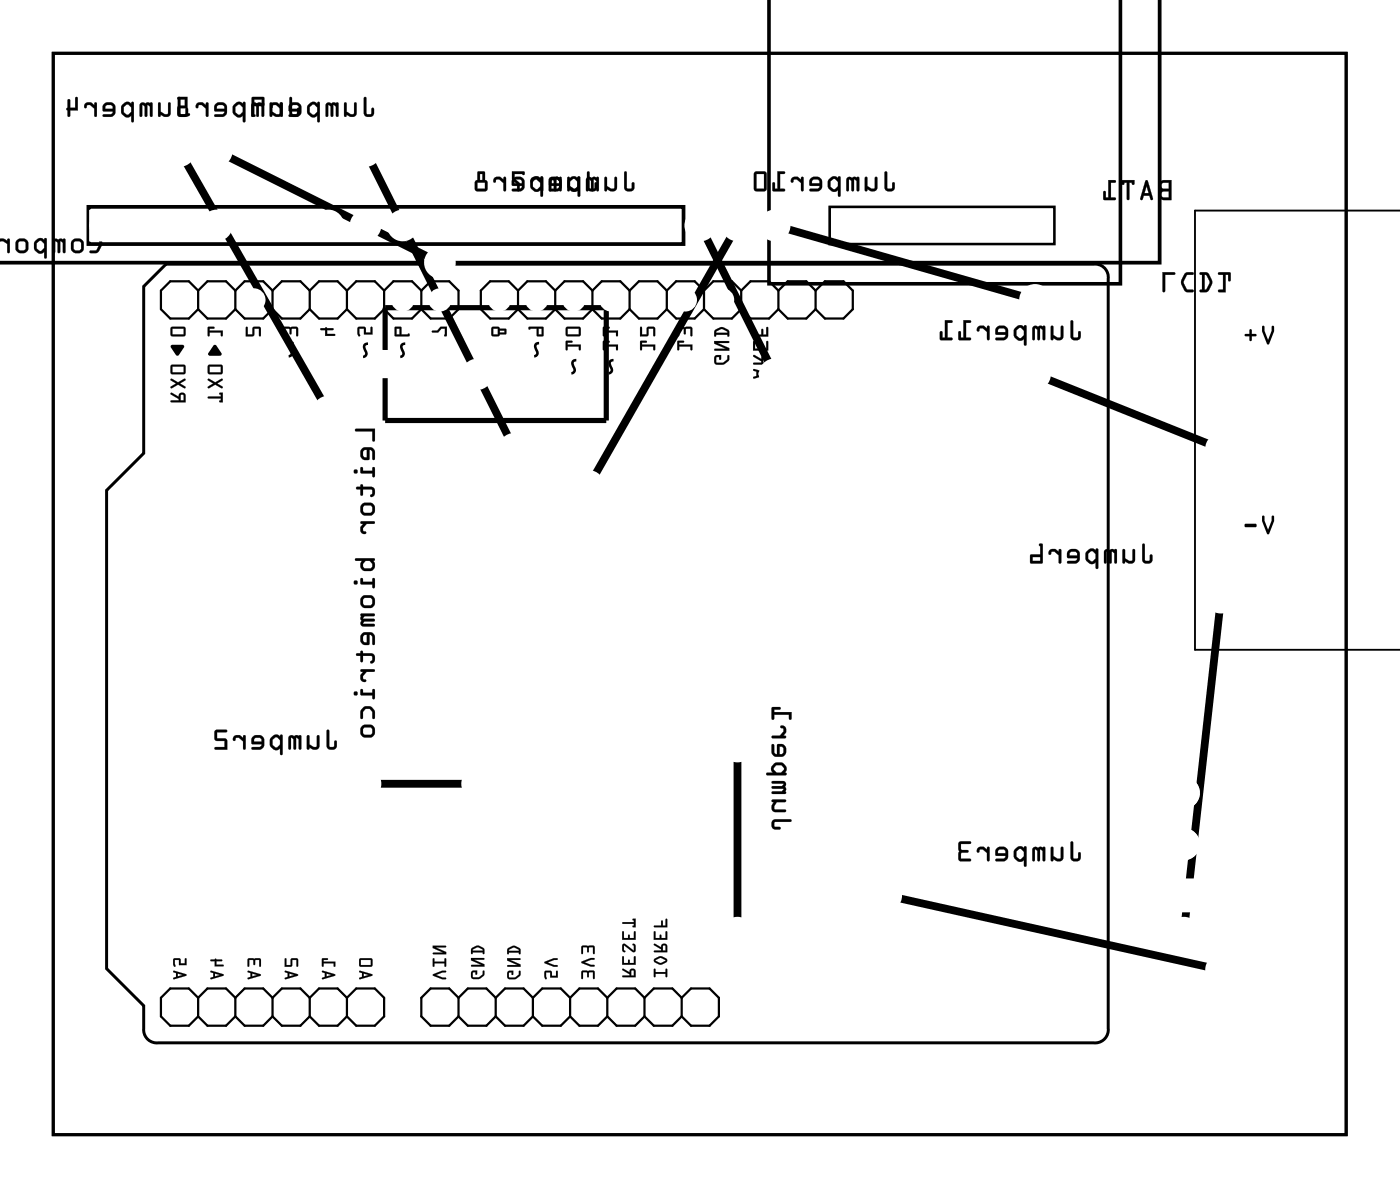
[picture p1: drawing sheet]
<svg xmlns="http://www.w3.org/2000/svg" width="96mm" height="81mm" viewBox="0 0 96 81" stroke-linecap="round" stroke-linejoin="round" font-family="sans-serif">
<path d="M3.6 3.6h88.3v73.8h-88.3zM9.8 19.5l1.5-1.5h63.4a.9 .9 0 0 1 1 1v51.2a.9 .9 0 0 1-1 1h-63.9a.9 .9 0 0 1-1-1v-1.6l-2.5-2.5v-32.6l2.5-2.6z" fill="none" stroke="#000" stroke-width=".2"/>
<g fill="#000">
<path d="M11.7 23.5h.8l.1 .1-.5 .7-.4-.6zM14.2 22.3h.4v.1h-.3v.2h.9v.3h-.1v-.2h-.8v.2l-.1 .1zM14.6 23.6h.2l.3 .5v.2l-.9-.1v-.1zM16.8 22.3h.1v.5h.3l.1-.5h.4l.1 .1v.5h-.1v-.5h-.3l-.1 .5-.5 .1zM19.4 22.3h.9l.1 .1v.5h-.2v-.5l-.3 .1-.1 .3v-.3l-.3-.1v.5l-.1 .1zM21.9 22.4l.4-.1 .4 .1v.1h-.4v.3h.5l.1 .1h-.7v-.4h-.3zM24.4 22.3h.5l.1 .4h.3v-.4h.1v.5h-.5v-.4h-.4l.1 .5a.11 .11 0 0 1-.2 0 .11 .11 0 0 1 0-.2zM29.5 22.6h.4l.2-.3h.4v.6h-.2l.1-.5h-.3l-.2 .3h-.4z"/>
<path d="M6.1 15.9l.1 .2h.4l.2 .5-.2 .5h-.4l-.1 .1 .1 .1a.6 .6 0 0 0 .8-.6l-.1-.3-.2-.4-.2-.1zM4.8 16.8a.5 .5 0 0 0 1 0 .5 .5 0 0 0-1 0zM5.1 16.5h.3l.1 .1v.4l-.1 .1h-.2l-.2-.1zM3.7 16.3l-.1 .9h.2v-.7l.1 .1 .1 .6h.1v-.7l.2 .1v.6h.1v-.9zM2.4 16.4l-.1 .2a.54 .54 0 0 0 .4 .7l.3-.1v.4h.2v-1.3a.09 .09 0 0 0-.1 0 .09 .09 0 0 0-.1 .1l-.3-.2zM2.5 16.6l.3-.2 .2 .2v.3l-.2 .2-.3-.1zM1 16.8a.5 .5 0 0 0 1 0 .5 .5 0 0 0-1 0zM1.3 16.5h.3l.1 .1 .1 .4-.1 .1h-.3l-.2-.1zM0 16.3l-.1 1 .1-.8h.1l.4 .1v.6l.1 .1v-1h-.1v.1l-.2-.1zM-.1 16.3v1zM-.1 16.5v.2zM-.1 16.3v1zM-.1 16v1.3zM-.1 16.3v1zM-.1 16.5v.2zM-.1 15.9v1.4z"/>
<path d="M6.1 15.9l.1 .2h.4l.2 .5-.2 .5h-.4a.1 .1 0 0 0-.1 .1 .1 .1 0 0 0 .1 .1l.5-.1 .3-.6-.3-.7zM6.1 15.9l.6 .1 .2 .4a.83 .83 0 0 1-.3 .9h-.4l-.1-.1 .1-.1h.4l.2-.4v-.2l-.2-.4h-.4zM4.8 16.8a.51 .51 0 0 0 1 0 .51 .51 0 0 0-1 0zM4.8 16.8a.49 .49 0 0 1 .9 0 .49 .49 0 0 1-.9 0zM5.1 16.5h.3h.1v.5l-.1 .1-.3-.1zM5.1 16.5l-.1 .5 .2 .1h.3v-.1v-.4l-.1-.1zM3.6 16.3v.9a.1 .1 0 0 0 .1 .1 .1 .1 0 0 0 .1-.1v-.7l.1 .1v.6a.1 .1 0 0 0 .1 .1 .1 .1 0 0 0 .1-.1l.1-.7 .1 .1v.6a.1 .1 0 0 0 .1 .1 .1 .1 0 0 0 .1-.1v-.9zM3.7 16.4l.7-.1v.9h-.1v-.6l-.1-.2-.1 .8h-.2v-.6l-.1-.2-.1 .8h-.1zM2.4 16.4l-.1 .2a.5 .5 0 0 0 .3 .7h.2l.2-.1v.4a.1 .1 0 0 0 .1 .1 .1 .1 0 0 0 .1-.1v-1.3a.1 .1 0 0 0-.1-.1 .11 .11 0 0 0-.1 .2l-.3-.2zM2.5 16.4l.2-.1 .3 .1 .1-.1h.1l-.1 1.3h-.1v-.4l-.1 .1h-.3l-.2-.3-.1-.4zM2.5 16.6l.3-.2 .2 .2v.3l-.2 .2-.3-.1zM2.5 16.6v.4l.3 .1 .2-.2v-.3l-.2-.2zM1 16.8a.51 .51 0 0 0 1 0 .51 .51 0 0 0-1 0zM1 16.8a.5 .5 0 0 1 1 0 .5 .5 0 0 1-1 0zM1.3 16.5h.3h.1v.5v.1l-.4-.1zM1.3 16.5l-.1 .5 .2 .1h.3l.1-.1v-.4l-.2-.1zM0 16.3l-.1 1 .1-.8h.2l.3 .1v.6a.1 .1 0 0 0 .1 .1 .1 .1 0 0 0 .1-.1v-.8a.11 .11 0 0 0-.2-.1 .1 .1 0 0 0 0 .1l-.2-.1zM0 16.3h.3l.2 .1v-.1h.2l-.1 1-.1-.1v-.6l-.4-.2-.1 .1-.1 .8zM-.1 16.3v1zM-.1 16.3v1zM-.1 16.5v.2zM-.1 16.4v.3zM-.1 16.3v1zM-.1 16.3v1zM-.1 16v1.3zM-.1 16v1.3zM-.1 16.3v1zM-.1 16.3v1zM-.1 16.5v.2zM-.1 16.4v.3zM-.1 15.9v1.4zM-.1 15.9v1.4z"/>
<path d="M12.2 6.6l-.1 1.1a.36 .36 0 0 0 .4 .3 .36 .36 0 0 0 .3-.3v-.3h-.1l-.1 .4-.3-.1v-1zM10.8 7v1h.1l.1-.2a.38 .38 0 0 0 .3 .2 .38 .38 0 0 0 .4-.3l-.1-.7h-.1v.7l-.1 .1-.4-.2v-.6zM9.6 7v1l.1-.1 .1-.7 .1 .1v.7l.2-.1v-.7l.1 .1v.6l.2 .1v-1zM8.4 7.1l-.1 .2a.54 .54 0 0 0 .4 .7l.3-.1v.4h.1v-1.3a.09 .09 0 0 0-.1 0 .09 .09 0 0 0 0 .1l-.3-.2zM8.5 7.3l.2-.2 .3 .2v.3l-.2 .2-.3-.1zM7.1 7.1l-.1 .2v.3l.7 .1-.1 .1h-.5l-.1 .2 .7-.1 .2-.2-.1-.6-.2-.1h-.3zM7.2 7.2h.4l.1 .2h-.5zM5.8 7.1l-.1 .1a.11 .11 0 0 0 .1 .2 .11 .11 0 0 0 .1-.2h.2l.3 .2v.5l.2 .1v-1h-.1l-.1 .2-.2-.2zM4.6 6.8v.6h-.1l.2 .6 .1-.1v-.4h.5v-.8v-.1l-.2 .1v.7h-.3v-.6z"/>
<path d="M12.2 6.6l-.1 1.1a.37 .37 0 0 0 .4 .3 .37 .37 0 0 0 .4-.3v-.3a.1 .1 0 0 0-.1-.1 .1 .1 0 0 0-.1 .1l-.1 .4h-.2l-.1-1.1zM12.2 6.6l.1 .1v1l.3 .1 .2-.4v.3a.35 .35 0 0 1-.3 .3 .35 .35 0 0 1-.3-.3zM10.8 7v.9a.1 .1 0 0 0 .1 .1 .11 .11 0 0 0 .1-.2 .4 .4 0 0 0 .7-.1v-.6a.1 .1 0 0 0-.1-.1 .1 .1 0 0 0-.1 .1v.6l-.2 .1-.3-.2v-.6zM10.8 7h.2v.6l.4 .2 .1-.1v-.7h.1v.7a.35 .35 0 0 1-.5 .2l-.1-.1-.1 .2-.1-.1zM9.6 7l-.1 .9a.1 .1 0 0 0 .1 .1 .1 .1 0 0 0 .1-.1l.1-.7 .1 .1v.6a.1 .1 0 0 0 .1 .1 .1 .1 0 0 0 .1-.1v-.7l.1 .1v.6a.1 .1 0 0 0 .1 .1 .1 .1 0 0 0 .1-.1v-.9zM9.6 7.1l.8-.1v.9h-.1l-.1-.6-.1-.1-.1 .7h-.1v-.6l-.1-.1-.1 .7h-.1zM8.4 7.1l-.1 .2a.5 .5 0 0 0 .2 .7h.3l.2-.1v.4a.1 .1 0 0 0 .1 .1 .1 .1 0 0 0 0-.1v-1.3a.1 .1 0 0 0-.1-.1 .1 .1 0 0 0 0 .2l-.3-.2zM8.4 7.1l.3-.1 .3 .1v-.1h.1v1.3h-.1v-.4l-.2 .1h-.2l-.3-.3v-.4zM8.5 7.3l.2-.2 .2 .2v.3l-.1 .2-.3-.1zM8.5 7.3l-.1 .4 .4 .1 .2-.2v-.3l-.3-.2zM7.1 7.1l-.1 .2v.3h.7l-.1 .2h-.5a.1 .1 0 0 0-.1 .1 .1 .1 0 0 0 .1 .1h.5l.2-.1 .1-.1v-.5l-.3-.3h-.3zM7.1 7.1l.5-.1 .2 .1 .1 .6-.2 .2h-.7l.1-.1h.5l.1-.1v-.1h-.7v-.3zM7.2 7.2h.4l.1 .2h-.5zM7.2 7.2v.2h.5l-.1-.2zM5.8 7.1l-.1 .1a.14 .14 0 0 0 .2 .2 .11 .11 0 0 0 0-.2h.2l.3 .2v.5a.1 .1 0 0 0 .1 .1 .1 .1 0 0 0 .1-.1v-.8a.1 .1 0 0 0-.1-.1 .1 .1 0 0 0-.1 .1v.1l-.2-.2zM5.8 7.1l.4-.1 .2 .2 .1-.2h.1v.9h-.1l-.1-.5-.2-.2h-.2l-.2 .2zM4.6 6.8v.5a.09 .09 0 0 0-.1 .1 .09 .09 0 0 0 .1 .1v.4a.1 .1 0 0 0 .1 .1 .1 .1 0 0 0 .1-.1v-.4h.5v-.8a.1 .1 0 0 0-.1-.1 .1 .1 0 0 0-.1 .1v.7h-.3v-.6zM4.6 6.8h.2v.6h.3v-.7l.2-.1v.1v.8h-.5v.4l-.1 .1-.2-.6h.1z"/>
<path d="M19.8 6.6v1.1a.36 .36 0 0 0 .3 .3 .36 .36 0 0 0 .4-.3v-.3h-.1h-.1v.4l-.4-.1v-1zM18.4 7v1h.2v-.2a.38 .38 0 0 0 .4 .2 .38 .38 0 0 0 .3-.3l-.1-.7h-.1v.7l-.1 .1-.4-.2v-.6zM17.2 7v1l.1-.1 .1-.7 .1 .1v.7l.2-.1v-.7l.2 .1v.6l.1 .1v-1zM16 7.1l-.1 .2a.54 .54 0 0 0 .4 .7l.3-.1v.4h.2v-1.3a.1 .1 0 0 0-.2 0 .09 .09 0 0 0 0 .1l-.3-.2zM16.1 7.3l.2-.2 .3 .2v.3l-.2 .2-.3-.1zM14.7 7.1l-.1 .2 .1 .3 .6 .1-.1 .1h-.5v.2l.6-.1 .2-.2-.1-.6-.2-.1h-.3zM14.9 7.2h.3l.1 .2h-.5zM13.4 7.1v.1a.11 .11 0 0 0 .1 .2 .1 .1 0 0 0 0-.2h.3l.3 .2v.5l.1 .1v-1h-.1v.2l-.3-.2zM12.1 6.6l.1 .2h.4v.4l-.4 .1-.1 .6 .2 .1h.4a.15 .15 0 0 0 .2 0 .15 .15 0 0 0 0-.3l-.6 .1v-.4h.5v-.8z"/>
<path d="M19.8 6.6v1.1a.37 .37 0 0 0 .3 .3 .37 .37 0 0 0 .4-.3v-.3a.1 .1 0 0 0-.1-.1 .1 .1 0 0 0-.1 .1v.4h-.3l-.1-1.1zM19.8 6.6l.1 .1v1l.4 .1 .1-.4 .1 .3a.35 .35 0 0 1-.4 .3 .35 .35 0 0 1-.3-.3zM18.4 7v.9a.1 .1 0 0 0 .1 .1 .11 .11 0 0 0 .1-.2 .4 .4 0 0 0 .7-.1v-.6a.1 .1 0 0 0-.1-.1 .1 .1 0 0 0-.1 .1v.6l-.2 .1-.3-.2v-.6zM18.4 7h.2v.6l.4 .2 .1-.1v-.7h.1l.1 .7a.35 .35 0 0 1-.5 .2l-.2-.1-.1 .2-.1-.1zM17.2 7l-.1 .9a.1 .1 0 0 0 .1 .1 .1 .1 0 0 0 .1-.1l.1-.7 .1 .1v.6a.1 .1 0 0 0 .1 .1 .1 .1 0 0 0 .1-.1v-.7l.2 .1v.6a.1 .1 0 0 0 0 .1 .1 .1 0 0 0 .1-.1v-.9zM17.2 7.1l.8-.1v.9h-.1v-.6l-.2-.1v.7h-.2v-.6l-.1-.1-.1 .7h-.1zM16 7.1l-.1 .2a.5 .5 0 0 0 .2 .7h.3l.2-.1v.4a.1 .1 0 0 0 .1 .1 .1 .1 0 0 0 .1-.1v-1.3a.11 .11 0 0 0-.2-.1 .1 .1 0 0 0 0 .2l-.3-.2zM16.1 7.1l.2-.1 .3 .1v-.1h.1v1.3h-.1v-.4l-.2 .1h-.2l-.3-.3v-.4zM16.1 7.3l.2-.2 .3 .2v.3l-.2 .2-.3-.1zM16.1 7.3v.4l.3 .1 .2-.2v-.3l-.3-.2zM14.7 7.1l-.1 .2v.3h.7l-.1 .2h-.5a.1 .1 0 0 0-.1 .1 .1 .1 0 0 0 .1 .1h.5l.2-.1 .1-.1v-.5l-.2-.3h-.4zM14.7 7.1l.5-.1 .2 .1 .1 .6-.2 .2h-.6v-.1h.5l.1-.1v-.1h-.6l-.1-.3zM14.9 7.2h.3l.1 .2h-.5zM14.9 7.2l-.1 .2h.5l-.1-.2zM13.4 7.1v.1a.11 .11 0 0 0 .1 .2 .11 .11 0 0 0 .1-.2h.2l.3 .2v.5a.1 .1 0 0 0 0 .1 .1 .1 0 0 0 .1-.1v-.8a.1 .1 0 0 0-.1-.1 .1 .1 0 0 0 0 .1v.1l-.3-.2zM13.4 7.1l.5-.1 .2 .2v-.2h.1v.9h-.1v-.5l-.3-.2h-.2l-.2 .2zM12.1 6.6l.1 .2h.4v.4l-.4 .1-.1 .6 .2 .1 .6-.1a.1 .1 0 0 0 .1-.1 .11 .11 0 0 0-.2-.1l-.5 .1v-.4h.5v-.8zM12.1 6.6h.7v.8h-.5v.4l.6-.1 .1 .1-.1 .1-.6 .1-.2-.1 .1-.6 .4-.1v-.4h-.4z"/>
<path d="M24.9 6.6l-.1 1.1a.36 .36 0 0 0 .4 .3 .36 .36 0 0 0 .3-.3v-.3h-.1l-.1 .4-.3-.1v-1zM23.5 7v1h.1l.1-.2a.38 .38 0 0 0 .3 .2 .38 .38 0 0 0 .4-.3l-.1-.7h-.1v.7l-.1 .1-.4-.2v-.6zM22.3 7v1l.1-.1 .1-.7 .1 .1v.7l.2-.1v-.7l.1 .1v.6l.2 .1v-1zM21.1 7.1l-.1 .2a.54 .54 0 0 0 .4 .7l.3-.1v.4h.1v-1.3a.09 .09 0 0 0-.1 0 .09 .09 0 0 0 0 .1l-.3-.2zM21.2 7.3l.2-.2 .3 .2v.3l-.2 .2-.3-.1zM19.8 7.1l-.1 .2v.3l.7 .1-.1 .1h-.5l-.1 .2 .7-.1 .2-.2-.1-.6-.2-.1h-.3zM19.9 7.2h.4l.1 .2h-.5zM18.5 7.1l-.1 .1a.11 .11 0 0 0 .1 .2 .11 .11 0 0 0 .1-.2h.2l.3 .2v.5l.2 .1v-1h-.1l-.1 .2-.2-.2zM17.2 6.6v1.3l.2 .1v-.1v-.1v-.6h.6l.1-.5-.1-.1zM17.4 6.8h.5v.3h-.5z"/>
<path d="M24.9 6.6l-.1 1.1a.37 .37 0 0 0 .4 .3 .37 .37 0 0 0 .4-.3v-.3a.1 .1 0 0 0-.1-.1 .1 .1 0 0 0-.1 .1l-.1 .4h-.2l-.1-1.1zM24.9 6.6l.1 .1v1l.3 .1 .2-.4v.3a.35 .35 0 0 1-.3 .3 .35 .35 0 0 1-.3-.3zM23.5 7v.9a.1 .1 0 0 0 .1 .1 .11 .11 0 0 0 .1-.2 .4 .4 0 0 0 .7-.1v-.6a.1 .1 0 0 0-.1-.1 .1 .1 0 0 0-.1 .1v.6l-.2 .1-.3-.2v-.6zM23.5 7h.2v.6l.4 .2 .1-.1v-.7h.1v.7a.35 .35 0 0 1-.5 .2l-.1-.1-.1 .2-.1-.1zM22.3 7l-.1 .9a.1 .1 0 0 0 .1 .1 .1 .1 0 0 0 .1-.1l.1-.7 .1 .1v.6a.1 .1 0 0 0 .1 .1 .1 .1 0 0 0 .1-.1v-.7l.1 .1v.6a.1 .1 0 0 0 .1 .1 .1 .1 0 0 0 .1-.1v-.9zM22.3 7.1l.8-.1v.9h-.1l-.1-.6-.1-.1-.1 .7h-.1v-.6l-.1-.1-.1 .7h-.1zM21.1 7.1l-.1 .2a.5 .5 0 0 0 .2 .7h.3l.2-.1v.4a.1 .1 0 0 0 .1 .1 .1 .1 0 0 0 0-.1v-1.3a.1 .1 0 0 0-.1-.1 .1 .1 0 0 0 0 .2l-.3-.2zM21.1 7.1l.3-.1 .3 .1v-.1h.1v1.3h-.1v-.4l-.2 .1h-.2l-.3-.3v-.4zM21.2 7.3l.2-.2 .2 .2v.3l-.1 .2-.3-.1zM21.2 7.3l-.1 .4 .4 .1 .2-.2v-.3l-.3-.2zM19.8 7.1l-.1 .2v.3h.7l-.1 .2h-.5a.1 .1 0 0 0-.1 .1 .1 .1 0 0 0 .1 .1h.5l.2-.1 .1-.1v-.5l-.3-.3h-.3zM19.8 7.1l.5-.1 .2 .1 .1 .6-.2 .2h-.7l.1-.1h.5l.1-.1v-.1h-.7v-.3zM19.9 7.2h.4l.1 .2h-.5zM19.9 7.2v.2h.5l-.1-.2zM18.5 7.1l-.1 .1a.14 .14 0 0 0 .2 .2 .11 .11 0 0 0 0-.2h.2l.3 .2v.5a.1 .1 0 0 0 .1 .1 .1 .1 0 0 0 .1-.1v-.8a.1 .1 0 0 0-.1-.1 .1 .1 0 0 0-.1 .1v.1l-.2-.2zM18.5 7.1l.4-.1 .2 .2 .1-.2h.1v.9h-.1l-.1-.5-.2-.2h-.2l-.2 .2zM17.2 6.6v1.3l.2 .1a.09 .09 0 0 0 .1-.1 .09 .09 0 0 0-.1-.1v-.6h.6l.1-.5-.1-.1zM17.2 6.6h.8v.1v.5h-.6v.6v.1v.1l-.2-.1zM17.4 6.8h.5v.3h-.5zM17.4 6.8v.3h.5v-.3z"/>
<path d="M40.1 11.7v1.1a.36 .36 0 0 0 .3 .3 .36 .36 0 0 0 .4-.3v-.3l-.1-.1-.1 .1v.4l-.3-.1v-1zM38.8 12.1v.9h.1v-.1a.38 .38 0 0 0 .4 .2 .38 .38 0 0 0 .3-.3v-.7h-.2v.7l-.1 .1-.4-.2v-.6zM37.5 12.1v.9h.1l.1-.8 .1 .1v.7h.2v-.8l.2 .2v.6h.1v-.9zM36.3 12.2l-.1 .1a.54 .54 0 0 0 .4 .8l.3-.1v.4h.2v-1.3a.11 .11 0 0 0-.2-.1 .1 .1 0 0 0 0 .2l-.3-.2zM36.4 12.4l.3-.2 .2 .2v.3l-.2 .2-.3-.2zM35 12.2l-.1 .2 .1 .3h.6l-.1 .2h-.5v.1h.7l.1-.3v-.5l-.3-.1h-.3zM35.2 12.3h.3l.1 .2h-.5zM33.8 12.1l-.1 .2a.11 .11 0 0 0 .1 .2 .11 .11 0 0 0 .1-.2l.2-.1 .3 .3v.5h.1v-.9h-.1v.2l-.3-.2zM32.6 11.7v.6l-.2 .2v.4l.2 .2 .6-.1 .1-.1v-.4l-.2-.2v-.6zM32.6 12.5h.5v.4h-.5zM32.8 11.9h.1v.4h-.1z"/>
<path d="M40.1 11.7v1.1a.37 .37 0 0 0 .3 .3 .37 .37 0 0 0 .4-.3v-.3a.1 .1 0 0 0-.1-.1 .1 .1 0 0 0-.1 .1v.3h-.3v-1zM40.1 11.7l.2 .1v1l.3 .1 .1-.5 .1 .1v.3a.35 .35 0 0 1-.4 .3 .35 .35 0 0 1-.3-.3zM38.8 12.1l-.1 .9a.11 .11 0 0 0 .2 .1 .1 .1 0 0 0 0-.2 .4 .4 0 0 0 .7-.1v-.6a.1 .1 0 0 0-.1-.1 .1 .1 0 0 0-.1 .1v.6l-.2 .1-.3-.2v-.6zM38.8 12.1h.1v.6l.4 .2 .1-.1v-.7h.2v.7a.35 .35 0 0 1-.5 .2l-.2-.1v.1h-.2zM37.5 12.1v.9a.1 .1 0 0 0 .1 .1 .1 .1 0 0 0 .1-.1v-.8l.1 .1v.7a.1 .1 0 0 0 .1 .1 .1 .1 0 0 0 .1-.1v-.8l.2 .2v.6a.1 .1 0 0 0 .1 .1 .1 .1 0 0 0 .1-.1l-.1-.9zM37.5 12.1h.8v.9h-.1v-.6l-.1-.2-.1 .8h-.2v-.7l-.1-.1-.1 .8h-.1zM36.3 12.2l-.1 .2a.5 .5 0 0 0 .2 .6l.3 .1 .2-.1v.3a.1 .1 0 0 0 .1 .1 .1 .1 0 0 0 .1-.1v-1.2a.1 .1 0 0 0-.1-.1 .11 .11 0 0 0-.1 .2l-.3-.2zM36.4 12.1l.2-.1 .3 .2 .1-.2 .1 .1-.1 1.3h-.1v-.5l-.1 .2h-.3l-.3-.3v-.4zM36.4 12.4l.3-.2 .2 .2v.3l-.2 .2-.3-.2zM36.4 12.4v.3l.3 .2 .2-.2v-.3l-.2-.2zM35 12.2l-.1 .2 .1 .3h.6l-.1 .2h-.5a.1 .1 0 0 0-.1 .1 .1 .1 0 0 0 .1 .1h.5l.2-.1 .1-.1v-.5l-.2-.3h-.4zM35.1 12.2l.4-.1 .3 .1v.5l-.2 .3h-.6v-.1h.5l.2-.2h-.7v-.3zM35.2 12.3h.3l.1 .2h-.5zM35.2 12.3l-.1 .2h.6l-.2-.3zM33.8 12.1l-.1 .2a.11 .11 0 0 0 .1 .2 .11 .11 0 0 0 .1-.2l.2-.1 .3 .3v.5a.1 .1 0 0 0 .1 .1 .1 .1 0 0 0 .1-.1v-.8a.1 .1 0 0 0-.1-.1 .1 .1 0 0 0-.1 .1v.1l-.2-.2zM33.8 12.1h.4l.2 .2v-.2h.1v.9h-.1v-.5l-.3-.3h-.2l-.2 .2zM32.6 11.7v.6l-.2 .2v.5l.2 .1h.6l.1-.2v-.4l-.2-.2v-.6zM32.6 11.7l.5 .1v.5l.2 .2v.4l-.1 .1h-.6l-.2-.1v-.4l.2-.2zM32.6 12.5h.5v.4h-.5zM32.6 12.5v.4h.5v-.4zM32.8 11.9h.1v.4h-.1zM32.8 11.9v.4h.2v-.4z"/>
<path d="M42.7 11.7l-.1 1.1a.36 .36 0 0 0 .4 .3 .36 .36 0 0 0 .3-.3v-.3l-.1-.1v.1l-.1 .4-.3-.1v-1zM41.3 12.1v.9h.1l.1-.1a.38 .38 0 0 0 .3 .2 .38 .38 0 0 0 .3-.3v-.7h-.1v.7l-.1 .1-.4-.2-.1-.6zM40.1 12.1l-.1 .9h.2v-.8l.2 .1v.7h.1l.1-.8 .1 .2v.6h.2v-.9zM38.8 12.2v.1a.54 .54 0 0 0 .4 .8l.2-.1 .1 .4h.1v-1.3a.09 .09 0 0 0-.1-.1 .11 .11 0 0 0-.1 .2l-.2-.2zM39 12.4l.2-.2 .2 .2v.3l-.2 .2-.3-.2zM37.6 12.2l-.1 .2v.3h.7l-.1 .2h-.6v.1h.7l.2-.3-.1-.5-.3-.1h-.3zM37.7 12.3h.4l.1 .2h-.5zM36.3 12.1l-.1 .2a.11 .11 0 0 0 .1 .2 .11 .11 0 0 0 .1-.2l.2-.1 .3 .3v.5h.2v-.9h-.2v.2l-.2-.2zM35 11.7v.6l.3 .3v.4l.1 .1 .1-.6-.4-.3v-.3h.6l.1-.2z"/>
<path d="M42.6 11.7v1.1a.37 .37 0 0 0 .4 .3 .37 .37 0 0 0 .3-.3v-.3a.1 .1 0 0 0-.1-.1 .1 .1 0 0 0-.1 .1v.3h-.3v-1zM42.7 11.7l.1 .1v1l.3 .1 .1-.5 .1 .1v.3a.35 .35 0 0 1-.3 .3 .35 .35 0 0 1-.4-.3zM41.3 12.1v.9a.1 .1 0 0 0 .1 .1 .11 .11 0 0 0 .1-.2 .4 .4 0 0 0 .6-.1v-.6a.1 .1 0 0 0-.1-.1 .1 .1 0 0 0 0 .1v.6l-.3 .1-.2-.2v-.6zM41.3 12.1h.1v.6l.5 .2 .1-.1v-.7h.1v.7a.35 .35 0 0 1-.5 .2l-.2-.1v.1h-.1zM40.1 12.1l-.1 .9a.1 .1 0 0 0 .1 .1 .1 .1 0 0 0 .1-.1v-.8l.2 .1v.7a.1 .1 0 0 0 0 .1 .1 .1 0 0 0 .1-.1l.1-.8 .1 .2v.6a.1 .1 0 0 0 .1 .1 .1 .1 0 0 0 .1-.1v-.9zM40.1 12.1h.8v.9h-.2v-.6l-.1-.2-.1 .8h-.1v-.7l-.2-.1v.8h-.2zM38.8 12.2l-.1 .2a.5 .5 0 0 0 .3 .6l.3 .1 .1-.1v.3a.1 .1 0 0 0 .1 .1 .1 .1 0 0 0 .1-.1v-1.2a.1 .1 0 0 0-.1-.1 .11 .11 0 0 0-.1 .2l-.2-.2zM38.9 12.1l.3-.1 .3 .2v-.2l.1 .1v1.3h-.1v-.5l-.2 .2h-.2l-.3-.3v-.4zM39 12.4l.2-.2 .2 .2v.3l-.2 .2-.3-.2zM39 12.4l-.1 .3 .3 .2 .2-.2v-.3l-.2-.2zM37.6 12.2l-.1 .2v.3h.7l-.1 .2h-.5a.1 .1 0 0 0-.1 .1 .1 .1 0 0 0 .1 .1h.5l.1-.1 .1-.1 .1-.5-.3-.3h-.3zM37.6 12.2l.4-.1 .3 .1v.5l-.1 .3h-.7v-.1h.6l.1-.2h-.7v-.3zM37.7 12.3h.4l.1 .2h-.5zM37.7 12.3v.2h.5l-.1-.3zM36.3 12.1l-.1 .2a.11 .11 0 0 0 .1 .2 .11 .11 0 0 0 .1-.2l.2-.1 .3 .3v.5a.1 .1 0 0 0 .1 .1 .1 .1 0 0 0 .1-.1v-.8a.1 .1 0 0 0-.1-.1 .1 .1 0 0 0-.1 .1v.1l-.2-.2zM36.3 12.1h.4l.2 .2 .1-.2h.1v.9h-.2v-.5l-.3-.3h-.1l-.2 .2zM35 11.7v.6l.3 .3v.4a.1 .1 0 0 0 .1 .1 .1 .1 0 0 0 .1-.1v-.5l-.4-.3v-.3h.6v.1l.1-.3zM35 11.7l.8 .1-.1 .1h-.6v.3l.4 .3-.1 .5h-.1v-.4l-.3-.3z"/>
<path d="M60.4 11.7v1.1a.36 .36 0 0 0 .4 .3 .36 .36 0 0 0 .3-.3v-.3l-.1-.1-.1 .1v.4l-.3-.1v-1zM59.1 12.1v.9h.1v-.1a.38 .38 0 0 0 .4 .2 .38 .38 0 0 0 .3-.3v-.7h-.2v.7l-.1 .1-.4-.2v-.6zM57.9 12.1l-.1 .9h.2v-.8l.1 .1 .1 .7h.1l.1-.8 .1 .2v.6h.2v-.9zM56.6 12.2l-.1 .1a.54 .54 0 0 0 .4 .8l.3-.1v.4h.2v-1.3a.09 .09 0 0 0-.1-.1 .11 .11 0 0 0-.1 .2l-.3-.2zM56.7 12.4l.3-.2 .2 .2v.3l-.2 .2-.3-.2zM55.4 12.2l-.1 .2v.3h.7l-.2 .2h-.5v.1h.7l.1-.3v-.5l-.3-.1h-.3zM55.5 12.3h.4l.1 .2h-.6zM54.1 12.1l-.1 .2a.11 .11 0 0 0 .1 .2 .11 .11 0 0 0 .1-.2l.2-.1 .3 .3v.5h.2v-.9h-.2v.2l-.2-.2zM53.1 11.7v1.2h-.2v-.4l-.1-.1v.6l.8 .1v-.2h-.3v-1h.3v-.2zM51.5 11.7v1.2l.2 .2 .5-.1 .2-.1-.1-1.1-.1-.1zM51.7 11.9h.5v1h-.5z"/>
<path d="M60.4 11.7v1.1a.37 .37 0 0 0 .4 .3 .37 .37 0 0 0 .3-.3v-.3a.1 .1 0 0 0-.1-.1 .1 .1 0 0 0-.1 .1v.3h-.3v-1zM60.4 11.7l.2 .1v1l.3 .1 .1-.5 .1 .1v.3a.35 .35 0 0 1-.3 .3 .35 .35 0 0 1-.4-.3zM59.1 12.1l-.1 .9a.11 .11 0 0 0 .2 .1 .1 .1 0 0 0 0-.2 .4 .4 0 0 0 .7-.1v-.6a.1 .1 0 0 0-.1-.1 .1 .1 0 0 0-.1 .1v.6l-.2 .1-.3-.2v-.6zM59.1 12.1h.1v.6l.4 .2 .1-.1 .1-.7h.1v.7a.35 .35 0 0 1-.5 .2l-.2-.1v.1h-.1zM57.9 12.1l-.1 .9a.1 .1 0 0 0 .1 .1 .1 .1 0 0 0 .1-.1v-.8l.1 .1v.7a.1 .1 0 0 0 .1 .1 .1 .1 0 0 0 .1-.1l.1-.8 .1 .2v.6a.1 .1 0 0 0 .1 .1 .1 .1 0 0 0 .1-.1v-.9zM57.9 12.1h.7v.9h-.1v-.6l-.1-.2-.1 .8h-.1l-.1-.7-.1-.1v.8h-.2zM56.6 12.2l-.1 .2a.5 .5 0 0 0 .3 .6l.2 .1 .2-.1v.3a.1 .1 0 0 0 .1 .1 .1 .1 0 0 0 .1-.1v-1.2a.1 .1 0 0 0-.1-.1 .11 .11 0 0 0-.1 .2l-.3-.2zM56.7 12.1l.2-.1 .3 .2 .1-.2 .1 .1-.1 1.3h-.1v-.5l-.1 .2h-.2l-.3-.3-.1-.4zM56.7 12.4l.3-.2 .2 .2v.3l-.2 .2-.3-.2zM56.7 12.4v.3l.3 .2 .2-.2v-.3l-.2-.2zM55.4 12.2l-.1 .2v.3h.7l-.2 .2h-.4a.1 .1 0 0 0-.1 .1 .1 .1 0 0 0 .1 .1h.4l.2-.1 .1-.1v-.5l-.2-.3h-.4zM55.4 12.2l.4-.1 .3 .1v.5l-.1 .3h-.7v-.1h.5l.2-.2h-.7v-.3zM55.5 12.3h.4l.1 .2h-.6zM55.5 12.3l-.1 .2h.6l-.1-.3zM54.1 12.1l-.1 .2a.11 .11 0 0 0 .1 .2 .11 .11 0 0 0 .1-.2l.2-.1 .3 .3v.5a.1 .1 0 0 0 .1 .1 .1 .1 0 0 0 .1-.1v-.8a.1 .1 0 0 0-.1-.1 .1 .1 0 0 0-.1 .1v.1l-.2-.2zM54.1 12.1h.4l.2 .2v-.2h.1v.9h-.1v-.5l-.3-.3h-.2l-.1 .2zM53.1 11.7v1.2h-.2v-.4a.1 .1 0 0 0-.1-.1 .1 .1 0 0 0-.1 .1l.1 .5 .7 .1a.1 .1 0 0 0 .1-.1 .1 .1 0 0 0-.1-.1h-.2v-1h.2a.1 .1 0 0 0 .1-.1 .1 .1 0 0 0-.1-.1zM53.1 11.7l.5 .1v.1h-.3v1h.3v.1h-.8v-.6l.1 .1v.4h.2zM51.5 11.7v1.3l.2 .1h.5l.2-.2-.1-1.1-.1-.1zM51.5 11.8l.7-.1 .1 .1v1.1l-.1 .1h-.5l-.2-.1zM51.7 11.9h.5v1h-.5zM51.6 11.9v1h.6v-1z"/>
<path d="M79.4 18.6v1.3a.1 .1 0 0 0 .1 0 .1 .1 0 0 0 .1 0v-1.1h.6a.1 .1 0 0 0 .1-.1 .1 .1 0 0 0-.1-.1zM79.4 18.6h.8v.1h-.6v1.2h-.1h-.1zM80.9 18.7l-.2 .5v.2l.3 .5h.4a.1 .1 0 0 0 .1 0 .1 .1 0 0 0-.1-.1l-.3-.1-.3-.4 .3-.5h.3a.1 .1 0 0 0 .1-.1 .1 .1 0 0 0-.1-.1zM80.9 18.7l.2-.1h.4v.1l-.4 .1-.3 .5 .3 .5h.4v.1h-.5l-.3-.5a.77 .77 0 0 1 .2-.7zM81.9 18.6v.1l.2 .1v1h-.1a.1 .1 0 0 0-.1 .1 .1 .1 0 0 0 .1 0h.5l.3-.6-.3-.7zM81.9 18.6h.6l.2 .5v.3l-.3 .5h-.5l.1-.1h.1v-1.1h-.2zM82.3 18.8h.1l.2 .5-.2 .4-.1 .1zM82.3 18.7v1.1l.3-.5-.2-.5zM83.2 18.6v.2h.3v1h-.2a.1 .1 0 0 0-.1 .1 .1 .1 0 0 0 .1 0h.4v-1.1h.2v.3a.1 .1 0 0 0 .1 .1 .1 .1 0 0 0 .1-.1l-.1-.5zM83.2 18.6h.8v.6l-.1-.1v-.4h-.2v1.2h-.5v-.1h.3v-1.1h-.3z"/>
<path d="M79.4 18.6v1.3h.1h.1v-1.1h.6l.1-.1-.1-.1zM80.9 18.7l-.2 .5v.2l.3 .5h.5v-.1h-.4l-.3-.5 .3-.5 .4-.1v-.1h-.4zM81.9 18.6v.1l.2 .1v1h-.2v.1h.6a.8 .8 0 0 0 .1-1.2l-.2-.1zM82.3 18.8h.1l.2 .5-.3 .5zM83.2 18.6v.1l.3 .1v1h-.3v.1h.5v-1.1h.2v.3l.1 .1v-.6z"/>
<path d="M79.2 12.4l-.1 .3 .1 .3-.1 .3a.36 .36 0 0 0 .4 .4h.5v-1.4h-.5zM79.4 13.1h.4v.4l-.4-.1zM79.4 12.5h.4v.4l-.4-.1zM78.2 12.3l-.3 1.3h.1l.1-.2h.4l.1 .2h.1l-.3-1.2zM78.3 12.7l.1 .5h-.2zM76.6 12.3l.1 .3h.1v-.1h.1v1.1h.2v-1.1h.2v.1h.1l.1-.3zM75.7 12.3v1.2h-.2v-.4l-.1-.1-.1 .6h.9v-.1h-.3v-1h.3v-.2z"/>
<path d="M79.2 12.4l-.1 .3 .1 .3-.1 .3a.37 .37 0 0 0 .4 .4h.5v-1.4h-.5zM79.2 12.4l.3-.1h.5v1.4l-.5-.1a.39 .39 0 0 1-.4-.2 .39 .39 0 0 1 .2-.4l-.2-.3zM79.4 13.1h.4v.4l-.4-.1zM79.3 13.1v.3l.5 .1v-.4zM79.4 12.5h.4v.4l-.4-.1zM79.3 12.5v.3l.5 .1v-.4zM78.2 12.3l-.3 1.3h.1l.1-.2h.4l.1 .2 .1 .1v-.1l-.3-1.2zM78.2 12.3l.2 .1 .3 1.2h-.1l-.1-.3h-.4l-.1 .3h-.1zM78.3 12.7l.1 .5h-.2zM78.3 12.7l-.2 .5h.4zM76.6 12.3v.2a.1 .1 0 0 0 .1 .1 .1 .1 0 0 0 .1-.1h.1v1.1a.1 .1 0 0 0 .1 .1 .1 .1 0 0 0 .1-.1v-1.1h.2a.11 .11 0 0 0 0 .1 .11 .11 0 0 0 .2 0v-.3zM76.6 12.3h.9l-.1 .3-.1-.1h-.2v1.1h-.1v-1.1h-.2l-.1 .1zM75.7 12.3v1.2h-.2v-.4a.1 .1 0 0 0-.1-.1 .1 .1 0 0 0-.1 .1l.1 .5 .7 .1a.1 .1 0 0 0 .1-.1 .1 .1 0 0 0-.1-.1h-.2v-1h.2a.1 .1 0 0 0 .1-.1 .1 .1 0 0 0-.1-.1zM75.7 12.3h.5l-.1 .2h-.2v1h.2v.1h-.7v-.6l.1 .1v.4h.2z"/>
<path d="M3.6 3.6v73.8h88.3v-73.8zM3.6 3.6h88.3v73.8h-88.3z"/>
<path d="M11.7 26.8v.1l.5 .3v.1h-.5v.2h1v-.5a.24 .24 0 0 0-.3-.2 .24 .24 0 0 0-.2 .3zM12.4 27h.1v.3h-.2zM11.7 25.9v.1l.3 .2-.3 .2v.1l.5-.3 .4 .3h.1l-.4-.3 .3-.2v-.2l-.4 .3zM11.7 24.9l-.1 .5 .1 .1h.8h.2v-.5l-.1-.1zM11.8 25h.7v.4h-.7z"/>
<path d="M11.7 26.8v.1l.5 .3v.1h-.5v.2h1v-.5a.24 .24 0 0 0-.3-.2 .24 .24 0 0 0-.2 .3zM11.7 26.8l.5 .3a.23 .23 0 0 1 .2-.3 .23 .23 0 0 1 .3 .2v.5l-1-.1v-.1h.5v-.1l-.5-.3zM12.4 27h.1v.3h-.2zM12.4 26.9l-.1 .4h.2v-.3zM11.7 25.9v.1l.3 .2-.3 .2v.1l.5-.3 .4 .3h.1l-.4-.3 .3-.2v-.2l-.4 .3zM11.7 25.9l.5 .2 .4-.2v.1l-.3 .2 .4 .3h-.1l-.4-.3-.5 .3v-.1l.3-.2-.3-.2zM11.7 24.9l-.1 .5 .1 .1h.8h.2v-.5l-.1-.1zM11.7 24.9h.9l.1 .1v.5h-.2h-.8l-.1-.1zM11.8 25h.7v.4h-.7zM11.8 25v.4h.7v-.4z"/>
<path d="M11.7 22.3l-.1 .5 .1 .1 .8 .1 .2-.1v-.5l-.1-.1zM11.8 22.4h.7v.4h-.7z"/>
<path d="M11.7 22.3l-.1 .5 .1 .2h.8l.2-.1v-.5l-.1-.1zM11.7 22.3h.9l.1 .1v.5h-.2h-.8l-.1-.1zM11.8 22.4h.7v.4h-.7zM11.8 22.4v.4h.7v-.4z"/>
<path d="M14.2 22.3v.7l.1-.1v-.2h.8v.2h.1v-.3h-.9v-.2h.3l.1-.1zM14.2 22.3h.4v.1h-.3v.2h.9v.3h-.1v-.2h-.8v.2h-.1z"/>
<path d="M14.2 27.1v.1h.9l-.1 .2 .2 .1v-.7h-.2l.1 .3zM14.2 25.9v.1l.4 .2-.4 .2v.1l.5-.3 .4 .3h.1l-.4-.3 .4-.2v-.2l-.5 .3zM14.2 24.9v.5l.1 .1h.8h.1v-.5l-.1-.1zM14.3 25h.8v.4h-.8z"/>
<path d="M14.2 27.1v.1h.9l-.1 .2 .2 .1v-.7h-.2l.1 .3zM14.2 27.1h.9v-.2l-.1-.1h.2v.7l-.2-.1 .1-.1v-.1h-.9zM14.2 25.9v.1l.4 .2-.4 .2v.1l.5-.3 .4 .3h.1l-.4-.3 .4-.2v-.2l-.5 .3zM14.2 25.9l.5 .2 .5-.2v.1l-.4 .2 .4 .3h-.1l-.4-.3-.5 .3v-.1l.4-.2-.4-.2zM14.2 24.9v.5l.1 .1h.8h.1v-.5l-.1-.1zM14.2 24.9h.9l.1 .1v.5h-.1h-.8l-.1-.1zM14.3 25h.8v.4h-.8zM14.3 25v.4h.8v-.4z"/>
<path d="M16.8 22.3v.7l.5-.1 .1-.5h.3v.5h.1v-.5l-.1-.1h-.4l-.1 .5h-.3v-.5zM16.8 22.3h.1v.5h.3l.1-.5h.4l.1 .1v.5h-.1v-.5h-.3l-.1 .5-.5 .1z"/>
<path d="M19.4 22.3v.7l.1-.1v-.5l.2 .1 .1 .3 .1-.3 .3-.1v.5h.2v-.5l-.1-.1zM19.4 22.3h.9v.1v.5h-.1v-.5h-.3l-.1 .4v-.4h-.3v.5h-.1z"/>
<path d="M21.9 22.4v.1h.3v.4h.7l-.1-.1h-.5v-.3h.4v-.1h-.4v-.1zM21.9 22.4l.4-.1 .4 .1v.1h-.4v.3h.5l.1 .1h-.7v-.4h-.3z"/>
<path d="M24.4 22.3v.4a.12 .12 0 0 0 0 .2 .12 .12 0 0 0 .2 0l-.1-.5h.4l-.1 .4h.6v-.5h-.1v.4h-.3l-.1-.4zM24.4 22.3h.5l.1 .4h.3v-.4h.1v.5h-.5v-.4h-.4l.1 .5h-.1l-.1-.1z"/>
<path d="M24.3 29.3v.1h1.1v.7h.2v-.8zM24.7 30.6l-.1 .2v.3l.1 .2 .2 .1h.3l.1-.7 .1 .1v.5l.2 .1v-.6l-.1-.2-.2-.1zM24.9 30.7h.2v.5l-.3-.1zM24.6 31.9l.1 .4h.7l.1 .2h.1l-.1-.6h-.1v.2h-.6v-.2zM24.2 32.2a.14 .14 0 0 0 .2 0 .14 .14 0 0 0-.2 0zM24.3 33.2l.1 .2h.2v.4h.1h.1v-.4h.6v.3l-.1 .1v.1a.35 .35 0 0 0 .3-.3 .35 .35 0 0 0-.3-.4h-.5l-.1-.2-.1 .2zM24.6 34.8a.5 .5 0 0 0 1 0 .5 .5 0 0 0-1 0zM24.9 34.5h.4l.1 .1v.3l-.1 .1h-.4l-.1-.1zM24.6 35.6v.1h.2l-.2 .3a.33 .33 0 0 0 0 .3 .33 .33 0 0 0 .4 .1 .12 .12 0 0 0 0-.1 .12 .12 0 0 0-.2-.1v-.2l.2-.3h.5l.1-.1zM24.3 38.1v.2h.4l-.1 .4 .2 .2 .6 .1 .2-.3v-.2l-.1-.2 .1-.1-.1-.1zM24.9 38.3h.4l.1 .2-.1 .3-.5-.1v-.2zM24.6 39.5l.1 .4h.7l.1 .2h.1l-.1-.6h-.1v.2h-.6v-.2zM24.2 39.8a.14 .14 0 0 0 .2 0 .14 .14 0 0 0-.2 0zM24.6 41.1a.5 .5 0 0 0 1 0 .5 .5 0 0 0-1 0zM24.9 40.8h.4l.1 .1v.3l-.1 .1h-.4l-.1-.1zM24.6 41.9l.1 .8h.9l-.1-.1-.7-.1 .1-.1h.7l-.1-.2h-.7l.1-.2h.6l.1-.1zM24.7 43.2l-.1 .3v.3l.1 .1 .2 .1h.3l.1-.7 .1 .1v.6h.2v-.6l-.1-.2-.2-.1zM24.9 43.4l.2-.1v.5l-.3-.1zM24.3 44.6l.1 .2h.2v.3l.1 .1 .1-.1v-.3h.6v.2l-.1 .2v.1a.35 .35 0 0 0 .3-.4 .35 .35 0 0 0-.3-.3h-.5l-.1-.2-.1 .2zM24.6 45.7v.1h.2l-.2 .3a.33 .33 0 0 0 0 .3 .33 .33 0 0 0 .4 .1 .12 .12 0 0 0 0-.1 .12 .12 0 0 0-.2-.1v-.2l.2-.3h.5l.1-.1zM24.6 47l.1 .4 .7 .1 .1 .2h.1l-.1-.7-.1 .1v.2h-.6v-.2zM24.2 47.3a.14 .14 0 0 0 .2 0 .14 .14 0 0 0-.2 0zM24.8 48.3l-.2 .3 .1 .5 .1-.1v-.4l.2-.2h.2l.2 .2 .1 .5 .1-.1v-.4a.49 .49 0 0 0-.8-.3zM24.6 49.9a.5 .5 0 0 0 1 0 .5 .5 0 0 0-1 0zM24.9 49.7h.4l.1 .1v.3l-.1 .1-.4-.1-.1-.1z"/>
<path d="M24.3 29.3v.1h1.1v.6a.1 .1 0 0 0 .1 .1 .1 .1 0 0 0 .1-.1v-.7zM24.3 29.3h1.3v.8h-.2v-.7h-1.1zM24.7 30.6l-.1 .2v.3l.1 .2 .2 .1h.3v-.7l.2 .1v.5a.1 .1 0 0 0 .1 .1 .1 .1 0 0 0 .1-.1v-.5l-.1-.2-.2-.1zM24.7 30.6l.6-.1 .2 .1 .1 .2v.6l-.2-.1v-.5l-.1-.1h-.1v.7h-.3l-.2-.1-.1-.5zM24.9 30.7h.2v.5l-.3-.1zM24.9 30.7l-.1 .4 .3 .1v-.5zM24.6 31.9v.4h.8v.2a.1 .1 0 0 0 .1 .1 .1 .1 0 0 0 .1-.1v-.5a.1 .1 0 0 0-.1-.1 .1 .1 0 0 0-.1 .1v.1h-.6v-.2zM24.6 31.9h.2v.2h.6v-.2h.1l.1 .6h-.1l-.1-.2h-.7zM24.2 32.2a.15 .15 0 0 0 .2 0 .15 .15 0 0 0-.2 0zM24.2 32.2a.13 .13 0 0 1 .2 0 .13 .13 0 0 1-.2 0zM24.3 33.2l.1 .2h.2v.3a.1 .1 0 0 0 .1 .1 .1 .1 0 0 0 .1-.1v-.3h.6v.3l-.1 .1v.1a.21 .21 0 0 0 .2 0 .21 .21 0 0 0 .1-.2v-.3l-.2-.2h-.6v-.1a.1 .1 0 0 0-.1-.1 .1 .1 0 0 0-.1 .1v.1zM24.3 33.3l.3-.1 .1-.1 .1 .1h.5a.37 .37 0 0 1 .3 .4 .37 .37 0 0 1-.2 .3l-.1-.1 .1-.1v-.3h-.6v.4h-.1l-.1-.1v-.3h-.2zM24.6 34.8a.51 .51 0 0 0 1 0 .51 .51 0 0 0-1 0zM24.6 34.8a.5 .5 0 0 1 1 0 .5 .5 0 0 1-1 0zM24.9 34.5h.4l.1 .1-.1 .4-.5-.1v-.3zM24.9 34.5l-.1 .4 .1 .1h.4l.1-.1v-.3l-.1-.1zM24.6 35.6v.1l.2 .1-.2 .2a.33 .33 0 0 0 0 .3 .33 .33 0 0 0 .4 .1 .14 .14 0 0 0 0-.1 .14 .14 0 0 0-.2-.1v-.2l.2-.3 .5 .1a.1 .1 0 0 0 .1-.1 .1 .1 0 0 0-.1-.1zM24.6 35.6h1l-.1 .1h-.5l-.2 .3v.2l.2 .2a.23 .23 0 0 1-.3 0 .23 .23 0 0 1-.1-.2v-.2l.2-.3h-.2zM24.3 38.1v.2h.4l-.1 .4 .3 .3h.5l.1-.2 .1-.3-.1-.2a.1 .1 0 0 0 .1-.1 .1 .1 0 0 0-.1-.1zM24.3 38.1h1.2l.1 .1-.1 .1 .1 .2v.2l-.2 .2h-.6l-.2-.2 .1-.4h-.4zM24.9 38.3h.4l.1 .2-.1 .3h-.4l-.1-.1v-.2zM24.9 38.3l-.1 .2v.2l.6 .1v-.3l-.1-.2zM24.6 39.5v.4h.8v.2a.1 .1 0 0 0 .1 .1 .1 .1 0 0 0 .1-.1v-.6a.1 .1 0 0 0-.1-.1 .1 .1 0 0 0-.1 .1v.2h-.6v-.2zM24.6 39.5h.2v.2h.6v-.2h.1l.1 .6h-.1l-.1-.2h-.7zM24.2 39.8a.15 .15 0 0 0 .2 0 .15 .15 0 0 0-.2 0zM24.2 39.8a.13 .13 0 0 1 .2 0 .13 .13 0 0 1-.2 0zM24.6 41.1a.51 .51 0 0 0 1 0 .51 .51 0 0 0-1 0zM24.6 41.1a.5 .5 0 0 1 1 0 .5 .5 0 0 1-1 0zM24.9 40.8h.4l.1 .1-.1 .4h-.5v-.4zM24.9 40.8l-.1 .4 .1 .1h.4l.1-.1v-.3l-.1-.1zM24.6 41.9v.3l.1 .2a.22 .22 0 0 0-.1 .2 .22 .22 0 0 0 .2 .2h.7a.1 .1 0 0 0 .1-.1 .1 .1 0 0 0-.1-.1l-.7-.1 .1-.1h.6a.1 .1 0 0 0 .1-.1 .1 .1 0 0 0-.1-.1h-.7l.1-.2 .6 .1a.1 .1 0 0 0 .1-.1 .1 .1 0 0 0-.1-.1zM24.6 41.9h1l-.1 .1h-.6l-.1 .2h.7v.2h-.6l-.1 .1 .7 .1 .1 .1h-.9zM24.7 43.2l-.1 .3v.3l.1 .1 .2 .1h.3v-.7l.2 .1v.5a.1 .1 0 0 0 .1 .1 .1 .1 0 0 0 .1-.1v-.5l-.1-.2-.2-.1zM24.7 43.2h.6h.2l.1 .2v.6h-.2v-.6l-.1-.1h-.1v.7h-.3l-.2-.1-.1-.4zM24.9 43.4l.2-.1v.5l-.3-.1zM24.9 43.3l-.1 .4 .3 .1v-.5zM24.3 44.6l.1 .2h.2v.3a.1 .1 0 0 0 .1 .1 .1 .1 0 0 0 .1-.1v-.3h.6v.2l-.1 .2v.1a.21 .21 0 0 0 .2-.1 .21 .21 0 0 0 .1-.2v-.3l-.2-.1h-.6v-.1a.1 .1 0 0 0-.1-.1 .1 .1 0 0 0-.1 .1v.1zM24.3 44.6h.3l.1-.2 .1 .2h.5a.37 .37 0 0 1 .3 .3 .37 .37 0 0 1-.2 .4l-.1-.1 .1-.1v-.3l-.6-.1v.4l-.1 .1-.1-.1v-.4h-.2zM24.6 45.7v.1l.2 .1-.2 .1a.33 .33 0 0 0 0 .4 .33 .33 0 0 0 .4 .1 .14 .14 0 0 0 0-.1 .14 .14 0 0 0-.2-.1v-.2l.2-.3 .5 .1a.1 .1 0 0 0 .1-.1 .1 .1 0 0 0-.1-.1zM24.6 45.7h1l-.1 .1h-.5l-.2 .3v.2l.2 .2a.23 .23 0 0 1-.3 0 .23 .23 0 0 1-.1-.2v-.2l.2-.3h-.2zM24.6 47v.4l.8 .1v.1a.1 .1 0 0 0 .1 .1 .1 .1 0 0 0 .1-.1v-.5a.1 .1 0 0 0-.1-.1 .1 .1 0 0 0-.1 .1v.2h-.6v-.2zM24.6 47.1h.2v.2h.6v-.2l.1-.1 .1 .7h-.1l-.1-.3h-.7zM24.2 47.3a.15 .15 0 0 0 .2 0 .15 .15 0 0 0-.2 0zM24.2 47.3a.13 .13 0 0 1 .2 0 .13 .13 0 0 1-.2 0zM24.8 48.3l-.2 .3v.4a.1 .1 0 0 0 .1 .1 .1 .1 0 0 0 .1-.1v-.4l.2-.2h.3l.1 .2v.4a.1 .1 0 0 0 .1 .1 .1 .1 0 0 0 .1-.1l-.1-.6a.51 .51 0 0 0-.7-.1zM24.8 48.3l.2-.1 .4 .1 .2 .2v.5h-.2v-.4l-.2-.2h-.2l-.2 .1v.5h-.2v-.4zM24.6 49.9a.51 .51 0 0 0 1 0 .51 .51 0 0 0-1 0zM24.6 49.9a.5 .5 0 0 1 1 0 .5 .5 0 0 1-1 0zM24.9 49.7h.4l.1 .1-.1 .3h-.5v-.3zM24.9 49.7l-.1 .3 .1 .1 .4 .1 .1-.1v-.3l-.1-.2z"/>
<path d="M27 22.3v.7l1-.1-.1-.1h-.5v-.5zM27.1 22.4h.2v.4h-.2z"/>
<path d="M27 22.3v.7l1-.1-.1-.1h-.1h-.4v-.5zM27 22.3h.4v.5h.5l.1 .1h-1zM27.1 22.4h.2v.4h-.2zM27.1 22.4v.4h.2v-.4z"/>
<path d="M29.5 22.6v.1h.4l.2-.3h.3l-.1 .5h.2v-.6h-.4l-.2 .3zM29.5 22.6h.4l.2-.3h.4v.6h-.2l.1-.5h-.3l-.2 .3h-.4z"/>
<path d="M33.6 22.3l-.1 .5 .1 .1 .4 .1 .1-.2h.5l-.1-.4h-.4l-.1-.1zM33.7 22.4h.3v.4h-.3zM34.1 22.6h.3v.1h-.3z"/>
<path d="M33.6 22.3l-.1 .5 .1 .2h.4l.1-.2h.5l-.1-.4h-.4l-.1-.1zM33.6 22.3h.4l.1 .1h.4l.1 .4h-.5l-.1 .1h-.4v-.1zM33.7 22.4h.3v.4h-.3zM33.7 22.4v.4h.3v-.4zM34.1 22.6h.3v.1h-.3zM34.1 22.6v.1h.4v-.1z"/>
<path d="M36.1 22.3v.2l.5-.1 .1 .6 .4-.1v-.6zM36.8 22.4h.2v.4h-.2z"/>
<path d="M36.1 22.3v.2l.5-.1 .1 .6 .4-.1v-.6zM36.1 22.3h1v.6h-.4v-.5l-.6 .1zM36.8 22.4h.2v.4h-.2zM36.8 22.4v.4h.2v-.4z"/>
<path d="M38.6 23.3l.1 .6h.1v-.3h.7v.3h.2v-.4h-.9v-.1h.3v-.1zM38.7 22.3l-.1 .5 .1 .1 .8 .1 .2-.1v-.5l-.1-.1zM38.8 22.4h.7v.4h-.7z"/>
<path d="M38.6 23.3l.1 .6h.1v-.3h.7v.3h.2v-.4h-.9v-.1h.3v-.1zM38.7 23.3h.4v.1h-.3v.1h.9l-.1 .4h-.1v-.3h-.7v.3h-.1zM38.7 22.3l-.1 .5 .1 .2h.8l.2-.1v-.5l-.1-.1zM38.7 22.3h.9l.1 .1-.1 .5h-.1h-.8l-.1-.1zM38.8 22.4h.7v.4h-.7zM38.8 22.4v.4h.7v-.4z"/>
<path d="M41.2 23.3v.6h.1v-.3h.8v.3h.1v-.4h-.9v-.1h.3v-.1zM41.2 22.3v.6h.1v-.2h.8v.2h.1v-.3h-.9v-.2h.3v-.1z"/>
<path d="M41.2 23.3v.6h.1v-.3h.8v.3h.1v-.4h-.9v-.1h.3v-.1zM41.2 23.3h.4v.1h-.3v.1h.9v.4h-.1v-.3h-.8v.3h-.1zM41.2 22.3v.7l.1-.1v-.2h.8v.2h.1v-.3h-.9v-.2h.3v-.1zM41.2 22.3h.4v.1h-.3v.2h.9v.3h-.1v-.2h-.8v.2h-.1z"/>
<path d="M43.7 23.3v.6h.1v-.3h.8v.3h.1v-.4h-.9v-.1h.3l.1-.1zM43.7 22.3v.7l.6-.1v-.5h.3v.5h.1v-.5v-.1h-.5v.5h-.4v-.5z"/>
<path d="M43.7 23.3v.6h.1v-.3h.8v.3h.1v-.4h-.9v-.1h.3l.1-.1zM43.7 23.3h.5l-.1 .1h-.3v.1h.9v.4h-.1v-.3h-.8v.3zM43.7 22.3v.7l.6-.1v-.5h.3v.5h.1v-.5v-.1h-.5v.5h-.4v-.5zM43.7 22.3h.1v.5h.4v-.5h.5v.1v.5h-.1v-.5h-.3l-.1 .5-.5 .1z"/>
<path d="M46.3 23.3v.6h.1v-.3h.7l.1 .3h.1v-.4h-.9v-.1h.3v-.1zM46.3 22.3v.6h.1v-.5h.3l.1 .4 .1-.4h.2l.1 .5h.1v-.5l-.1-.1z"/>
<path d="M46.3 23.3v.6h.1v-.3h.7v.3h.2v-.4h-.9v-.1h.3v-.1zM46.3 23.3h.4v.1h-.3v.1h.9v.4h-.1v-.3h-.8v.3h-.1zM46.3 22.3v.7l.1-.1v-.5l.3 .1 .1 .3 .1-.3 .2-.1v.5h.2v-.5l-.1-.1zM46.3 22.3h.9l.1 .1v.5h-.1v-.5h-.4v.4l-.1-.4h-.3v.5h-.1z"/>
<path d="M48.8 24.3v.4l.1 .2a.65 .65 0 0 0 .9-.6l-.1-.1v.3l-.3 .2-.4 .1-.1-.4h.2v.1l.1 .1v-.4zM48.8 23.3v.2l.8 .3h-.8v.1h1v-.1l-.8-.4h.7l.1-.1zM48.8 22.5v.4v.1l.1-.2h.8l.1 .2v-.4a.6 .6 0 0 0-.9-.1zM48.9 22.6l.4-.1 .3 .1 .1 .1h-.8z"/>
<path d="M48.8 24.3v.4l.1 .2h.5l.4-.3v-.3l-.1-.1v.3l-.3 .2h-.5v-.3h.2v.1l.1 .1v-.4zM48.8 24.3l.4-.1v.3l-.1-.1h-.2v.3l.4 .1 .4-.3v-.2l.1-.1-.1 .4a.68 .68 0 0 1-.9 .2zM48.8 23.3v.2l.8 .3h-.8v.1h1v-.1l-.8-.4h.7l.1-.1zM48.8 23.3h1l-.1 .1h-.7l.8 .4v.1h-1v-.1h.8l-.8-.3zM48.8 22.5v.2v.3l.1-.2h.8v.2l.1-.1v-.3l-.4-.3h-.2zM48.8 22.5l.3-.1h.3l.4 .2v.3l-.1 .1v-.2h-.8l-.1 .2zM48.9 22.6l.4-.1 .3 .1 .1 .1h-.8zM48.9 22.6v.1h.8l-.1-.1-.3-.2z"/>
<path d="M51.4 25.2l.1 .1 .2 .1v.3h-.2v.1l1-.3-.1-.1zM51.8 25.4l.4 .1-.4 .1zM51.4 24.2l.1 .1 .5 .4-.5 .1v.1h1v-.5a.24 .24 0 0 0-.3-.2 .24 .24 0 0 0-.2 .3zM52.1 24.4h.2v.3h-.2zM51.4 23.3v.6h1.1l-.1-.6h-.1v.5h-.3l-.1-.3v.3h-.3v-.5zM51.4 22.9l.1 .1h1v-.6h-.2v.4h-.2v-.4l-.1 .4z"/>
<path d="M51.4 25.2l.1 .1 .2 .1v.3h-.3l.1 .1 1-.3-.1-.1zM51.5 25.2l.9 .3-.9 .3-.1-.1h.3v-.3l-.2-.1zM51.8 25.4l.4 .1-.4 .1zM51.8 25.4v.2l.4-.1zM51.4 24.2l.1 .2 .5 .3h-.5v.2h1v-.5a.24 .24 0 0 0-.3-.2 .24 .24 0 0 0-.2 .3zM51.5 24.2l.5 .3a.23 .23 0 0 1 .2-.3 .23 .23 0 0 1 .3 .2v.5h-1v-.1h.5v-.1l-.5-.4zM52.1 24.4h.2v.3h-.2zM52.1 24.4v.4h.2v-.4zM51.4 23.3v.6h1.1l-.1-.6h-.1v.5h-.3l-.1-.3v.3h-.3v-.5zM51.5 23.3l.1 .5h.3v-.3l.1 .3h.3v-.5h.1l.1 .6h-1.1zM51.4 22.8l.1 .2h1v-.7h-.2v.5h-.2v-.4l-.1 .1v.3zM51.5 22.9l.5-.1 .1-.4v.4h.2v-.4h.1l.1 .6h-1z"/>
<path d="M73.1 21.9v1.1a.36 .36 0 0 0 .4 .2 .36 .36 0 0 0 .3-.2v-.3l-.1-.1-.1 .1v.3h-.3v-1.1zM71.8 22.3v.9h.1v-.1a.38 .38 0 0 0 .4 .1 .38 .38 0 0 0 .3-.2v-.7h-.2v.7h-.1l-.4-.1v-.6zM70.6 22.3l-.1 .9h.2v-.8l.1 .1 .1 .7h.1l.1-.8 .1 .1v.7h.2v-.9zM69.3 22.4l-.1 .1a.54 .54 0 0 0 .4 .8l.3-.2v.4h.2v-1.3a.09 .09 0 0 0-.1 0 .09 .09 0 0 0-.1 .1l-.3-.1zM69.4 22.5l.3-.1 .2 .2v.3l-.2 .2-.3-.2zM68.1 22.3l-.1 .2v.3l.7 .1-.2 .1h-.5v.2h.7l.1-.3v-.5l-.3-.2h-.3zM68.2 22.4h.4l.1 .3h-.6zM66.8 22.3l-.1 .2a.1 .1 0 0 0 .1 .1 .1 .1 0 0 0 .1-.1l.2-.1 .3 .3v.5h.2v-.9h-.2v.1l-.2-.2zM65.8 21.9v1.1h-.2v-.3l-.1-.1v.6h.8v-.2h-.3v-1h.3v-.1zM64.5 21.9v1.1h-.1v-.3l-.2-.1v.6h.8v-.2h-.3v-1h.3v-.1z"/>
<path d="M73.1 21.9v1.1a.37 .37 0 0 0 .4 .2 .37 .37 0 0 0 .3-.2v-.3a.1 .1 0 0 0-.1-.1 .1 .1 0 0 0-.1 .1v.3h-.3v-1.1zM73.1 21.9h.2v1.1h.3l.1-.4 .1 .1v.3a.35 .35 0 0 1-.3 .2 .35 .35 0 0 1-.4-.2zM71.8 22.2l-.1 .9a.11 .11 0 0 0 .2 .1 .1 .1 0 0 0 0-.1 .4 .4 0 0 0 .7-.1v-.7a.1 .1 0 0 0-.1-.1 .1 .1 0 0 0-.1 .1v.7h-.2l-.3-.1v-.6zM71.8 22.3h.1v.6l.4 .1h.1l.1-.7h.1v.7a.35 .35 0 0 1-.5 .2l-.2-.1v.1h-.1zM70.6 22.3l-.1 .8a.1 .1 0 0 0 .1 .1 .1 .1 0 0 0 .1-.1v-.7l.1 .1v.6a.1 .1 0 0 0 .1 .1 .1 .1 0 0 0 .1-.1l.1-.7 .1 .1v.6a.1 .1 0 0 0 .1 .1 .1 .1 0 0 0 .1-.1v-.9zM70.6 22.3h.7v.9h-.1v-.7l-.1-.1-.1 .8h-.1l-.1-.7-.1-.1v.8h-.2zM69.3 22.4l-.1 .2a.5 .5 0 0 0 .3 .6l.2 .1 .2-.2v.4a.1 .1 0 0 0 .1 .1 .1 .1 0 0 0 .1-.1v-1.2a.1 .1 0 0 0-.1-.1 .1 .1 0 0 0-.1 .1l-.3-.1zM69.4 22.3l.2-.1 .3 .1 .1-.1h.1l-.1 1.4-.1-.1v-.4l-.1 .1h-.2l-.3-.2-.1-.5zM69.4 22.5l.3-.1 .2 .2v.3l-.2 .2-.3-.2zM69.4 22.5v.4l.3 .2 .2-.2v-.3l-.2-.2zM68.1 22.3l-.1 .2v.3h.7l-.2 .2h-.4a.1 .1 0 0 0-.1 .1 .1 .1 0 0 0 .1 .1h.4l.2-.1 .1-.1v-.5l-.2-.3h-.4zM68.1 22.3l.4-.1 .3 .2v.5l-.1 .3h-.7v-.1l.5-.1 .2-.1v-.1h-.7v-.3zM68.2 22.5l.4-.1 .1 .3h-.6zM68.2 22.4l-.1 .3h.6l-.1-.3zM66.8 22.3l-.1 .2a.11 .11 0 0 0 .1 .1 .11 .11 0 0 0 .1-.1l.2-.1 .3 .3v.4a.1 .1 0 0 0 .1 .1 .1 .1 0 0 0 .1-.1v-.8a.1 .1 0 0 0-.1-.1 .1 .1 0 0 0-.1 .1v.1l-.2-.2zM66.8 22.3l.4-.1 .2 .2v-.1h.1v.9h-.1v-.6l-.3-.2h-.2l-.1 .2zM65.8 21.8v1.2h-.2v-.3a.1 .1 0 0 0-.1-.1 .1 .1 0 0 0-.1 .1l.1 .5h.7a.1 .1 0 0 0 .1-.1 .1 .1 0 0 0-.1-.1h-.2v-1h.2a.1 .1 0 0 0 .1-.1 .1 .1 0 0 0-.1-.1zM65.8 21.9h.5v.1h-.3v1l.3 .1v.1h-.8v-.6l.1 .1v.3h.2zM64.5 21.8v1.2h-.1v-.3a.1 .1 0 0 0-.1-.1 .1 .1 0 0 0-.1 .1v.5h.8a.1 .1 0 0 0 .1-.1 .1 .1 0 0 0-.1-.1h-.3v-1h.3a.1 .1 0 0 0 .1-.1 .1 .1 0 0 0-.1-.1zM64.5 21.9h.5v.1h-.3v1l.3 .1v.1h-.8v-.6l.1 .1v.3h.2z"/>
<path d="M78 37.1v1.1a.36 .36 0 0 0 .3 .3 .36 .36 0 0 0 .4-.3v-.3l-.1-.1-.1 .1v.4l-.3-.1v-1zM76.7 37.5v.9h.1v-.1a.38 .38 0 0 0 .4 .2 .38 .38 0 0 0 .3-.3v-.7h-.2v.7l-.1 .1-.4-.2v-.6zM75.5 37.5l-.1 .9h.2v-.8l.1 .1 .1 .7h.1l.1-.8 .1 .2v.6h.1v-.9zM74.2 37.6l-.1 .1a.54 .54 0 0 0 .4 .8l.3-.1v.4h.2v-1.3a.09 .09 0 0 0-.1-.1 .11 .11 0 0 0-.1 .2l-.3-.2zM74.3 37.8l.3-.2 .2 .2v.3l-.2 .2-.3-.2zM73 37.6l-.1 .2v.3h.7l-.2 .2h-.5v.1h.7l.1-.3v-.5l-.3-.1h-.3zM73.1 37.7h.4l.1 .2h-.6zM71.7 37.5l-.1 .2a.11 .11 0 0 0 .1 .2 .11 .11 0 0 0 .1-.2l.2-.1 .3 .3v.5h.1v-.9h-.1v.2l-.2-.2zM71 37.1v.7l-.6 .1v.6l.8-.1v-1.2v-.1zM70.5 38h.5v.3h-.5z"/>
<path d="M78 37.1v1.1a.37 .37 0 0 0 .3 .3 .37 .37 0 0 0 .4-.3v-.3a.1 .1 0 0 0-.1-.1 .1 .1 0 0 0-.1 .1v.3h-.3v-1zM78 37.1l.2 .1v1l.3 .1 .1-.5 .1 .1v.3a.35 .35 0 0 1-.4 .3 .35 .35 0 0 1-.3-.3zM76.7 37.5l-.1 .9a.11 .11 0 0 0 .2 .1 .1 .1 0 0 0 0-.2 .4 .4 0 0 0 .7-.1v-.6a.1 .1 0 0 0-.1-.1 .1 .1 0 0 0-.1 .1v.6l-.2 .1-.3-.2v-.6zM76.7 37.5h.1v.6l.4 .2 .1-.1v-.7h.2v.7a.35 .35 0 0 1-.5 .2l-.2-.1v.1h-.1zM75.4 37.5v.9a.1 .1 0 0 0 .1 .1 .1 .1 0 0 0 .1-.1v-.8l.1 .1v.7a.1 .1 0 0 0 .1 .1 .1 .1 0 0 0 .1-.1l.1-.8 .1 .2v.6a.1 .1 0 0 0 .1 .1 .1 .1 0 0 0 .1-.1v-.9zM75.5 37.5h.7v.9h-.1v-.6l-.1-.2-.1 .8h-.1l-.1-.7-.1-.1v.8h-.2zM74.2 37.6l-.1 .2a.5 .5 0 0 0 .3 .6l.2 .1 .2-.1v.3a.1 .1 0 0 0 .1 .1 .1 .1 0 0 0 .1-.1v-1.2a.1 .1 0 0 0-.1-.1 .11 .11 0 0 0-.1 .2l-.3-.2zM74.3 37.5l.2-.1 .3 .2 .1-.2 .1 .1-.1 1.3h-.1v-.5l-.1 .2h-.2l-.3-.3-.1-.4zM74.3 37.8l.3-.2 .2 .2v.3l-.2 .2-.3-.2zM74.3 37.8v.3l.3 .2 .2-.2v-.3l-.2-.2zM73 37.6l-.1 .2v.3h.7l-.2 .2h-.4a.1 .1 0 0 0-.1 .1 .1 .1 0 0 0 .1 .1h.4l.2-.1 .1-.1v-.5l-.2-.3h-.4zM73 37.6l.4-.1 .3 .1v.5l-.1 .3h-.7v-.1h.5l.2-.2h-.7v-.3zM73.1 37.7h.3l.2 .2h-.6zM73.1 37.7l-.1 .2h.6l-.1-.3zM71.7 37.5l-.1 .2a.11 .11 0 0 0 .1 .2 .11 .11 0 0 0 .1-.2l.2-.1 .3 .3v.5a.1 .1 0 0 0 .1 .1 .1 .1 0 0 0 .1-.1v-.8a.1 .1 0 0 0-.1-.1 .1 .1 0 0 0-.1 .1v.1l-.2-.2zM71.7 37.5h.4l.2 .2v-.2h.1v.9h-.1v-.5l-.3-.3h-.2l-.1 .2zM71 37.1v.7l-.6 .1v.6l.8-.1v-1.2v-.1zM71 37.1l.2 .1v1.2h-.8v-.5l.6-.1zM70.5 38h.5v.3h-.5zM70.5 38v.3h.5v-.3z"/>
<path d="M86.2 22.3v.3l.3 .9h.1l.4-.9v-.3h-.2v.3l-.2 .6-.3-.6v-.3zM86.2 22.3h.1v.3l.3 .6 .2-.6v-.3h.2v.3l-.4 .9h-.1l-.3-.9zM85 22.8v.1l.3 .1v.2l.1 .1 .1-.1v-.2l.3-.1v-.1h-.3v-.3h-.1h-.1v.3zM85 22.8h.3v-.3h.1h.1v.3h.3v.1l-.3 .1v.2l-.1 .1-.1-.1v-.2l-.3-.1z"/>
<path d="M86.2 35.2v.4l.3 .8 .1 .1 .4-.9v-.4h-.2v.3l-.2 .7-.3-.7v-.3zM86.2 35.2h.1v.3l.3 .7 .2-.7v-.3h.2v.4l-.4 .9-.1-.1-.3-.8zM85 35.8v.1l.1 .1h.6l.1-.1-.1-.2zM85 35.8l.7-.1 .1 .2-.1 .1h-.6l-.1-.1z"/>
<path d="M86.2 22.3v.3l.3 .9h.1l.4-.9v-.3h-.2v.3l-.2 .6-.3-.6v-.3zM85 22.8v.1l.3 .1v.2l.1 .1 .1-.1v-.2l.3-.1v-.1h-.3v-.3h-.1h-.1v.3z"/>
<path d="M86.2 35.2v.4l.3 .8 .1 .1 .4-.9v-.4h-.2v.3l-.2 .7-.3-.7v-.3zM85 35.8v.1l.1 .1h.6l.1-.1-.1-.2z"/>
<path d="M22.3 49.8v1.1a.36 .36 0 0 0 .4 .3 .36 .36 0 0 0 .3-.3v-.3l-.1-.1-.1 .1v.4l-.3-.1v-1zM21 50.2v.9h.1v-.1a.38 .38 0 0 0 .4 .2 .38 .38 0 0 0 .3-.3v-.7h-.2v.7l-.1 .1-.4-.2v-.6zM19.8 50.2l-.1 .9h.2v-.8l.1 .1 .1 .7h.1l.1-.8 .1 .2v.6h.2v-.9zM18.5 50.3l-.1 .1a.54 .54 0 0 0 .4 .8l.3-.1v.4h.2v-1.3a.09 .09 0 0 0-.1-.1 .11 .11 0 0 0-.1 .2l-.3-.2zM18.6 50.5l.3-.2 .2 .2v.3l-.2 .2-.3-.2zM17.3 50.3l-.1 .2v.3h.7l-.2 .2h-.5v.1h.7l.1-.3v-.5l-.3-.1h-.3zM17.4 50.4h.4l.1 .2h-.6zM16 50.2l-.1 .2a.11 .11 0 0 0 .1 .2 .11 .11 0 0 0 .1-.2l.2-.1 .3 .3v.5h.2v-.9h-.2v.2l-.2-.2zM14.7 49.8v.7l.1 .1h.5v.4h-.6v.1l.8 .1v-.8h-.7v-.4h.6l.1-.2z"/>
<path d="M22.3 49.8v1.1a.37 .37 0 0 0 .4 .3 .37 .37 0 0 0 .3-.3v-.3a.1 .1 0 0 0-.1-.1 .1 .1 0 0 0-.1 .1v.3h-.3v-1zM22.3 49.8l.2 .1v1l.3 .1 .1-.5 .1 .1v.3a.35 .35 0 0 1-.3 .3 .35 .35 0 0 1-.4-.3zM21 50.2l-.1 .9a.11 .11 0 0 0 .2 .1 .1 .1 0 0 0 0-.2 .4 .4 0 0 0 .7-.1v-.6a.1 .1 0 0 0-.1-.1 .1 .1 0 0 0-.1 .1v.6l-.2 .1-.3-.2v-.6zM21 50.2h.1v.6l.4 .2 .1-.1 .1-.7h.1v.7a.35 .35 0 0 1-.5 .2l-.2-.1v.1h-.1zM19.8 50.2l-.1 .9a.1 .1 0 0 0 .1 .1 .1 .1 0 0 0 .1-.1v-.8l.1 .1v.7a.1 .1 0 0 0 .1 .1 .1 .1 0 0 0 .1-.1l.1-.8 .1 .2v.6a.1 .1 0 0 0 .1 .1 .1 .1 0 0 0 .1-.1v-.9zM19.8 50.2h.7v.9h-.1v-.6l-.1-.2-.1 .8h-.1l-.1-.7-.1-.1v.8h-.2zM18.5 50.3l-.1 .2a.5 .5 0 0 0 .3 .6l.2 .1 .2-.1v.3a.1 .1 0 0 0 .1 .1 .1 .1 0 0 0 .1-.1v-1.2a.1 .1 0 0 0-.1-.1 .11 .11 0 0 0-.1 .2l-.3-.2zM18.6 50.2l.2-.1 .3 .2 .1-.2 .1 .1-.1 1.3h-.1v-.5l-.1 .2h-.2l-.3-.3-.1-.4zM18.6 50.5l.3-.2 .2 .2v.3l-.2 .2-.3-.2zM18.6 50.5v.3l.3 .2 .2-.2v-.3l-.2-.2zM17.3 50.3l-.1 .2v.3h.7l-.2 .2h-.4a.1 .1 0 0 0-.1 .1 .1 .1 0 0 0 .1 .1h.4l.2-.1 .1-.1v-.5l-.2-.3h-.4zM17.3 50.3l.4-.1 .3 .1v.5l-.1 .3h-.7v-.1h.5l.2-.2h-.7v-.3zM17.4 50.4h.4l.1 .2h-.6zM17.4 50.4l-.1 .2h.6l-.1-.3zM16 50.2l-.1 .2a.11 .11 0 0 0 .1 .2 .11 .11 0 0 0 .1-.2l.2-.1 .3 .3v.5a.1 .1 0 0 0 .1 .1 .1 .1 0 0 0 .1-.1v-.8a.1 .1 0 0 0-.1-.1 .1 .1 0 0 0-.1 .1v.1l-.2-.2zM16 50.2h.4l.2 .2v-.2h.1v.9h-.1v-.5l-.3-.3h-.2l-.1 .2zM14.7 49.8v.7l.6 .1v.4h-.6a.1 .1 0 0 0-.1 .1 .1 .1 0 0 0 .1 .1h.8v-.8h-.7v-.4h.6a.1 .1 0 0 0 .1-.1 .1 .1 0 0 0-.1-.1zM14.7 49.9h.8l-.1 .1h-.6v.4h.7v.8l-.8-.1v-.1h.6v-.4h-.5l-.1-.1z"/>
<path d="M52.8 56l-.1 .4 .3 .2h.3v-.1v-.1h-.4v-.3h1.1l.1-.1-.1-.1h-1zM52.7 54.6v.1h.1a.38 .38 0 0 0-.1 .4 .38 .38 0 0 0 .2 .3h.8l-.1-.1-.7-.1v-.2l.1-.3h.6l.1-.1zM52.7 53.3v.2h.8l-.1 .1-.7 .1v.1l.8 .1-.1 .1h-.7v.2h1l-.1-.8zM52.8 52.1l-.1 .3 .1 .3h-.4l-.1 .2h1.4a.09 .09 0 0 0 0-.1 .09 .09 0 0 0-.1-.1l.1-.3-.2-.3-.5-.1zM53 52.2h.4l.1 .3-.2 .2h-.3l-.2-.2zM52.7 50.8v.6l.2 .2h.5l.2-.1 .1-.5-.2-.2h-.4v.7l-.2-.2v-.5zM53.2 51l.3 .1v.2l-.1 .2h-.2zM53.3 49.5v.2h.2v.2l-.2 .3h-.6v.2h.9l.1-.2h-.2l.2-.2a.33 .33 0 0 0-.1-.3 .33 .33 0 0 0-.3-.2zM52.7 48.3v.8h.2v-.3h1v.3h.1l.1-.5h-1.2v-.2h.4v-.1z"/>
<path d="M52.8 56l-.1 .2 .1 .3 .4 .1a.1 .1 0 0 0 .1-.1 .1 .1 0 0 0-.1-.1h-.3v-.3h1.1a.1 .1 0 0 0 .1-.1 .1 .1 0 0 0-.1-.1h-1zM52.8 56l.2-.1h1v.1v.1h-1.1v.3l.4 .1v.1h-.3l-.3-.2zM52.7 54.6v.1h.1a.4 .4 0 0 0 .1 .7h.7a.1 .1 0 0 0 .1-.1 .1 .1 0 0 0-.1-.1h-.7v-.2l.1-.3h.6a.1 .1 0 0 0 .1-.1 .1 .1 0 0 0-.1 0zM52.7 54.6h1l-.1 .1h-.6l-.1 .3v.2l.7 .1v.1h-.7a.35 .35 0 0 1-.2-.5l.2-.2h-.2zM52.7 53.3v.2h.8l-.1 .1h-.6a.1 .1 0 0 0-.1 .1 .1 .1 0 0 0 .1 .1l.7 .1-.1 .1h-.6a.1 .1 0 0 0-.1 .1 .1 .1 0 0 0 .1 .1h.8l.1-.3-.1-.2a.22 .22 0 0 0 .1-.2 .22 .22 0 0 0-.2-.2zM52.7 53.3l.9 .1v.8h-.9v-.2h.7l.1-.1-.8-.1v-.1h.7l.1-.2h-.8zM52.8 52.1l-.2 .3 .2 .3h-.4a.1 .1 0 0 0-.1 .1 .1 .1 0 0 0 .1 .1h1.2a.1 .1 0 0 0 .1-.1 .1 .1 0 0 0-.1-.1l.1-.1v-.2l-.2-.3-.5-.1zM52.8 52.1l.2-.1 .5 .1 .2 .3-.1 .3 .1 .1v.1h-1.3v-.2h.4l-.1-.3zM53 52.2h.4l.1 .2v.1l-.2 .2h-.3l-.2-.2zM53 52.2l-.2 .3 .2 .2h.3l.2-.2-.1-.3zM52.7 50.8v.6l.2 .2h.5l.2-.1 .1-.5-.2-.2h-.4v.7l-.2-.2v-.5zM52.7 50.8h.2v.6l.1 .1h.1v-.7h.3l.2 .1 .1 .2-.1 .4-.2 .1h-.5l-.2-.2zM53.2 51l.3 .1v.2l-.1 .2h-.2zM53.2 50.9v.6h.2l.1-.2v-.3zM53.3 49.5v.1l.2 .1v.2l-.2 .3h-.5a.1 .1 0 0 0-.1 .1 .1 .1 0 0 0 .1 .1h.8a.1 .1 0 0 0 .1-.1 .1 .1 0 0 0-.1-.1h-.1l.2-.2a.33 .33 0 0 0 0-.3 .33 .33 0 0 0-.4-.2zM53.3 49.5a.31 .31 0 0 1 .4 .2 .31 .31 0 0 1 0 .3l-.2 .2h.1v.2l-.9-.1v-.1h.6l.2-.3v-.2h-.2zM52.7 48.3v.7a.1 .1 0 0 0 .1 .1 .1 .1 0 0 0 .1-.1v-.2h1v.2a.1 .1 0 0 0 .1 .1 .1 .1 0 0 0 .1-.1v-.4h-1.2v-.2h.3a.1 .1 0 0 0 .1-.1 .1 .1 0 0 0-.1-.1zM52.7 48.3h.6v.1h-.4v.2h1.2l-.1 .5h-.1v-.3h-1v.3h-.2z"/>
<path d="M73.1 57.4v1.1a.36 .36 0 0 0 .4 .3 .36 .36 0 0 0 .3-.3v-.3h-.1h-.1v.4l-.3-.1v-1zM71.8 57.8v1h.1v-.2a.38 .38 0 0 0 .4 .2 .38 .38 0 0 0 .3-.3v-.7h-.2v.7l-.1 .1-.4-.2v-.6zM70.6 57.8l-.1 1 .2-.1v-.7l.1 .1 .1 .7 .1-.1 .1-.7 .1 .1v.6l.2 .1v-1zM69.3 57.9l-.1 .2a.54 .54 0 0 0 .4 .7l.3-.1v.4h.2v-1.3a.09 .09 0 0 0-.1 0 .09 .09 0 0 0-.1 .1l-.3-.2zM69.4 58.1l.3-.2 .2 .2v.3l-.2 .2-.3-.1zM68.1 57.9l-.1 .2v.3l.7 .1-.2 .1h-.5v.2l.7-.1 .1-.2v-.6l-.3-.1h-.3zM68.2 58h.4l.1 .2h-.6zM66.8 57.9l-.1 .1a.11 .11 0 0 0 .1 .2 .11 .11 0 0 0 .1-.2h.2l.3 .2v.5l.2 .1v-1h-.2v.2l-.2-.2zM65.5 57.5v1.2l.1 .1h.7v-.2h-.7v-.4h.5v-.1v-.1h-.5v-.4h.6l.1-.1z"/>
<path d="M73.1 57.4v1.1a.37 .37 0 0 0 .4 .3 .37 .37 0 0 0 .3-.3v-.3a.1 .1 0 0 0-.1-.1 .1 .1 0 0 0-.1 .1v.4h-.3v-1.1zM73.1 57.4l.2 .1v1l.3 .1 .1-.4h.1v.3a.35 .35 0 0 1-.3 .3 .35 .35 0 0 1-.4-.3zM71.8 57.8l-.1 .9a.11 .11 0 0 0 .2 .1 .1 .1 0 0 0 0-.2 .4 .4 0 0 0 .7-.1v-.6a.1 .1 0 0 0-.1-.1 .1 .1 0 0 0-.1 .1v.6l-.2 .1-.3-.2v-.6zM71.8 57.8h.1v.6l.4 .2 .1-.1 .1-.7h.1v.7a.35 .35 0 0 1-.5 .2l-.2-.1v.2l-.1-.1zM70.6 57.8l-.1 .9a.1 .1 0 0 0 .1 .1 .1 .1 0 0 0 .1-.1v-.7l.1 .1v.6a.1 .1 0 0 0 .1 .1 .1 .1 0 0 0 .1-.1l.1-.7 .1 .1v.6a.1 .1 0 0 0 .1 .1 .1 .1 0 0 0 .1-.1v-.9zM70.6 57.9l.7-.1v.9h-.1v-.6l-.1-.1-.1 .7h-.1l-.1-.6-.1-.1v.7h-.2zM69.3 57.9l-.1 .2a.5 .5 0 0 0 .3 .7h.2l.2-.1v.4a.1 .1 0 0 0 .1 .1 .1 .1 0 0 0 .1-.1v-1.3a.1 .1 0 0 0-.1-.1 .11 .11 0 0 0-.1 .2l-.3-.2zM69.4 57.9l.2-.1 .3 .1 .1-.1h.1l-.1 1.3h-.1v-.4l-.1 .1h-.2l-.3-.3-.1-.4zM69.4 58.1l.3-.2 .2 .2v.3l-.2 .2-.3-.1zM69.4 58.1v.4l.3 .1 .2-.2v-.3l-.2-.2zM68.1 57.9l-.1 .2v.3h.7l-.2 .2h-.4a.1 .1 0 0 0-.1 .1 .1 .1 0 0 0 .1 .1h.4l.2-.1 .1-.1v-.5l-.2-.3h-.4zM68.1 57.9l.4-.1 .3 .1v.6l-.1 .2h-.7v-.1h.5l.2-.1v-.1h-.7v-.3zM68.2 58h.4l.1 .2h-.6zM68.2 58l-.1 .2h.6l-.1-.2zM66.8 57.9l-.1 .1a.11 .11 0 0 0 .1 .2 .11 .11 0 0 0 .1-.2h.2l.3 .2v.5a.1 .1 0 0 0 .1 .1 .1 .1 0 0 0 .1-.1v-.8a.1 .1 0 0 0-.1-.1 .1 .1 0 0 0-.1 .1v.1l-.2-.2zM66.8 57.9l.4-.1 .2 .2v-.2h.1v.9h-.1v-.5l-.3-.2h-.2l-.1 .2zM65.5 57.5l-.1 1.2 .2 .1h.6a.1 .1 0 0 0 .1-.1 .1 .1 0 0 0-.1-.1h-.6l.1-.4h.4a.1 .1 0 0 0 0-.1 .1 .1 0 0 0 0-.1h-.4l-.1-.4h.6a.1 .1 0 0 0 .1-.1 .1 .1 0 0 0-.1-.1zM65.5 57.5h.8l-.1 .1h-.6v.4h.5v.1v.1h-.5v.4h.7v.2h-.7l-.1-.1z"/>
<path d="M11.8 66.3l.2 .1v.3h-.2l.1 .1 .8-.2v-.1zM12.1 66.4l.4 .1-.4 .1zM11.9 65.4l-.1 .4a.1 .1 0 0 0 0 .1 .1 .1 0 0 0 .2 0l-.1-.4h.3v.4h.5v-.5h-.1v.3h-.3v-.3z"/>
<path d="M11.8 66.3v.1h.2v.3h-.2l.1 .1 .8-.2v-.1zM11.8 66.3l.9 .3-.8 .2-.1-.1h.2v-.3h-.1zM12.1 66.4l.4 .1-.4 .1zM12.1 66.4v.2l.4-.1zM11.9 65.4l-.1 .4a.11 .11 0 0 0 0 .1 .11 .11 0 0 0 .2 0l-.1-.4h.3v.4h.5v-.5h-.1v.3h-.3v-.3zM11.9 65.4h.4v.3h.3v-.3h.1v.5h-.5v-.4h-.3l.1 .4-.1 .1z"/>
<path d="M14.4 66.3l.2 .1v.3h-.2v.1l.9-.2-.1-.1zM14.7 66.4l.3 .1-.3 .1zM14.4 65.5v.1h.3v.3h.6l-.1-.1h-.4v-.2h.3v-.1l-.4-.1z"/>
<path d="M14.4 66.3v.1h.2v.3h-.2v.1l.9-.2-.1-.1zM14.4 66.3l.9 .3-.9 .2v-.1h.2v-.3h-.2zM14.7 66.4l.3 .1-.3 .1zM14.7 66.4v.2l.3-.1zM14.4 65.5v.1h.3v.4l.6-.1-.1-.1h-.4v-.2h.3v-.1l-.4-.1zM14.4 65.5l.3-.1 .4 .1v.1h-.3v.2h.4l.1 .1h-.6v-.3h-.3z"/>
<path d="M16.9 66.3l.2 .1v.3h-.2v.1l.9-.2v-.1zM17.2 66.4l.3 .1-.3 .1zM16.9 65.4v.6l.1-.1v-.4h.3l.1 .4v-.4h.3v.4h.1l-.1-.5z"/>
<path d="M16.9 66.3v.1h.2v.3h-.2v.1l.9-.2v-.1zM16.9 66.3l.9 .3-.8 .2-.1-.1h.2v-.3h-.2zM17.2 66.4l.3 .1-.3 .1zM17.2 66.4v.2l.4-.1zM16.9 65.4v.6l.1-.1v-.4h.3l.1 .4v-.4h.3v.4h.1v-.4l-.1-.1zM16.9 65.4h.8l.1 .5h-.1v-.4h-.3v.4l-.1-.4h-.3v.4l-.1 .1z"/>
<path d="M19.5 66.3l.1 .1v.3h-.1v.1l.9-.2-.1-.1zM19.8 66.4l.3 .1-.3 .1zM19.5 65.4l-.1 .6 .5-.1 .1-.4h.2v.4h.2l-.1-.5h-.4l-.1 .5h-.2v-.5z"/>
<path d="M19.5 66.3v.1h.1v.3h-.2l.1 .1 .9-.2-.1-.1zM19.5 66.3l.9 .3-.9 .2v-.1h.1v-.3h-.1zM19.8 66.4l.3 .1-.3 .1zM19.8 66.4v.2l.3-.1zM19.5 65.4l-.1 .6 .5-.1 .1-.4h.2v.4h.2v-.4l-.1-.1h-.4l-.1 .5h-.2v-.5zM19.5 65.4l.1 .5h.2l.1-.5h.4v.5l-.1-.4h-.2l-.1 .4-.5 .1z"/>
<path d="M22 66.3l.2 .1v.3h-.2v.1l.9-.2v-.1zM22.3 66.4l.3 .1-.3 .1zM22 65.4v.6l.1-.1v-.2h.7v.2h.1v-.3h-.8v-.1h.3v-.1z"/>
<path d="M22 66.3v.1h.2v.3h-.2v.1l.9-.2v-.1zM22 66.3l.9 .3-.9 .2v-.1h.2v-.3h-.2zM22.3 66.4l.3 .1-.3 .1zM22.3 66.4v.2l.3-.1zM22 65.4v.6l.1-.1v-.2h.7v.2h.1v-.3h-.8v-.1h.3v-.1zM22 65.4h.4v.1h-.3v.1h.8v.3h-.1v-.2h-.7l-.1 .3z"/>
<path d="M24.5 66.3l.2 .1v.3h-.2l.1 .1 .8-.2v-.1zM24.8 66.4l.4 .1-.4 .1zM24.6 65.4l-.1 .5 .1 .1h.7l.1-.1v-.5zM24.6 65.5h.7v.4h-.7z"/>
<path d="M24.5 66.3v.1h.2v.3h-.2l.1 .1 .8-.2v-.1zM24.5 66.3l.9 .3-.8 .2-.1-.1h.2v-.3h-.1zM24.8 66.4l.4 .1-.4 .1zM24.8 66.4v.2l.4-.1zM24.6 65.4l-.1 .5 .1 .1h.7l.1-.1v-.4v-.1zM24.6 65.4h.8v.5l-.1 .1h-.7l-.1-.1zM24.6 65.5h.7v.4h-.7zM24.6 65.5v.4h.7v-.4z"/>
<path d="M29.6 66.5v.1l.6 .2h.3l-.1-.1-.6-.2 .6-.1v-.2h-.2zM29.6 65.4v.6l.1-.1v-.2h.6l.1 .2h.1l-.1-.5-.1 .2h-.6v-.2zM29.5 64.5v.2l.8 .3h-.7v.1h.9v-.1l-.7-.3h.6v-.2z"/>
<path d="M29.6 66.5v.1l.6 .2h.3l-.1-.1-.6-.2 .6-.1v-.2h-.2zM29.6 66.5l.6-.3 .2 .1v.1l-.6 .1 .7 .3h-.3l-.6-.2zM29.6 65.4v.6l.1-.1v-.2h.6v.2h.2l-.1-.5h-.1v.2h-.6v-.2zM29.6 65.4h.1v.2h.7v-.2l.1 .5h-.1v-.2h-.7l-.1 .3zM29.5 64.5v.2l.8 .3h-.7v.1h.9v-.1l-.7-.3h.6v-.2zM29.5 64.5h.9v.1l-.6 .1 .7 .3v.1h-.9v-.1h.7l-.8-.3z"/>
<path d="M32.2 66.3v.3l.1 .2a.58 .58 0 0 0 .8-.5l-.1-.1v.3l-.3 .2h-.4v-.3l.2-.1v.2l.1-.3zM32.2 65.4v.1l.7 .3h-.7v.2h.9v-.2l-.7-.3h.6v-.1zM32.2 64.7v.4l.1-.1h.7v.1l.1-.4a.54 .54 0 0 0-.8 0zM32.3 64.8l.3-.2 .4 .3h-.7z"/>
<path d="M32.2 66.3v.3l.1 .2h.4l.4-.3-.1-.3v.3l-.3 .2h-.4v-.3l.2-.1v.2l.1-.3zM32.2 66.3l.4-.1-.1 .3v-.2l-.2 .1v.2l.4 .1 .3-.2v-.3v.4a.61 .61 0 0 1-.8 .1zM32.2 65.4v.1l.7 .3h-.7v.2h.9v-.2l-.7-.3h.6v-.1zM32.2 65.4h.8v.1h-.6l.7 .3v.2h-.9v-.2h.7l-.7-.3zM32.2 64.7v.4l.1-.1h.7v.1h.1v-.4l-.4-.2h-.1zM32.2 64.7l.3-.1h.2l.3 .1 .1 .4h-.1v-.1h-.7l-.1 .1zM32.3 64.8l.3-.2 .4 .3h-.7zM32.3 64.8v.1h.7l-.1-.1-.2-.2z"/>
<path d="M34.7 66.3l-.1 .3 .1 .2a.58 .58 0 0 0 .9-.5h-.2v.2l-.2 .2h-.4v-.3h.1l.1 .1 .1-.3zM34.6 65.4v.1l.7 .4h-.6v.1h.9v-.2l-.8-.3h.7v-.1zM34.7 64.7v.4l.1-.1h.6l.1 .1v-.3a.54 .54 0 0 0-.8-.1zM34.8 64.8l.3-.1 .3 .2h-.6z"/>
<path d="M34.7 66.3l-.1 .3 .1 .2h.5l.3-.2v-.4l-.1 .3-.2 .2h-.4v-.3h.1v.1h.1l.1-.3zM34.7 66.3l.4-.1-.1 .3-.1-.1h-.1l-.1 .2 .4 .1 .3-.2 .1-.2v.3a.61 .61 0 0 1-.9 .1zM34.6 65.4v.2l.7 .3h-.6v.1h.9v-.2l-.8-.3h.7v-.1zM34.6 65.4h.9v.1h-.7l.8 .3v.2h-.9v-.1h.6l-.7-.4zM34.7 64.7v.4l.1-.1h.6v.1h.2l-.1-.4-.3-.1-.2-.1zM34.7 64.7l.3-.1h.2l.3 .2v.3l-.1-.1h-.7v.1zM34.8 64.8l.3-.1 .3 .2h-.6zM34.8 64.8l-.1 .1h.7v-.1l-.3-.1z"/>
<path d="M37.2 66.3v.3a.1 .1 0 0 0 0 .2 .1 .1 0 0 0 .1-.1v-.3h.3v.3h.5v-.4h-.1v.3h-.3l-.1-.4zM37.2 65.6v.1l.6 .3 .3-.1-.7-.2 .7-.2v-.1h-.3z"/>
<path d="M37.2 66.3v.3a.11 .11 0 0 0 0 .2 .11 .11 0 0 0 .1-.1v-.3h.3v.3h.5v-.4h-.1v.3h-.3l-.1-.4zM37.2 66.3h.4l.1 .3h.3v-.3h.1v.4h-.5v-.3h-.3v.4h-.1zM37.2 65.6v.1l.6 .3 .3-.1-.7-.2 .7-.2v-.1h-.3zM37.2 65.6l.6-.2h.3v.1l-.7 .2 .7 .2-.3 .1-.6-.3z"/>
<path d="M39.7 66.3v.5h.1v-.5l.3 .1 .1 .3v-.3l.3-.1v.5h.1l-.1-.6zM39.7 65.6v.1l.6 .3 .3-.1v-.1l-.7-.1 .7-.2v-.1h-.3zM39.7 64.6v.5h.1v-.5l.3 .1 .1 .3v-.3l.3-.1v.5h.1l-.1-.6z"/>
<path d="M39.7 66.3v.5h.1v-.5l.3 .1 .1 .3v-.3l.3-.1v.5h.1v-.5l-.1-.1zM39.7 66.3l.8-.1 .1 .6h-.1v-.5l-.3 .1v.3l-.1-.3-.3-.1v.5h-.1zM39.7 65.6v.1l.6 .3 .3-.1v-.1l-.7-.1 .7-.2v-.1h-.3zM39.7 65.6l.6-.2h.3v.1l-.7 .2 .7 .2-.3 .1-.6-.3zM39.7 64.6v.5h.1v-.5l.3 .1 .1 .3v-.3l.3-.1v.5h.1v-.5l-.1-.1zM39.7 64.6l.8-.1 .1 .6h-.1v-.5l-.3 .1v.3l-.1-.3-.3-.1v.5h-.1z"/>
<path d="M42.5 66.1v.1l.5 .3v.1h-.5v.1h.9v-.4a.21 .21 0 0 0-.2-.2 .21 .21 0 0 0-.2 .2zM43.1 66.2l.2 .1v.3h-.2zM42.5 65.3v.5h.9v-.5h-.1v.4h-.3l-.1-.2v.2h-.3v-.4zM42.5 64.4v.4l.1 .2 .1-.1-.1-.1v-.3l.6 .5 .2-.1v-.3l-.1-.2-.1 .1h.1v.4l-.6-.5zM42.5 63.6v.5h.9v-.6l-.1 .1v.4h-.3l-.1-.2v.2h-.3v-.4zM42.5 62.9v.1h.8l-.1 .2 .2 .1v-.6h-.2l.1 .2z"/>
<path d="M42.5 66.1v.1l.5 .3v.1h-.5v.1h.9v-.4a.22 .22 0 0 0-.2-.2 .22 .22 0 0 0-.2 .2zM42.5 66.1l.5 .3a.21 .21 0 0 1 .2-.3 .21 .21 0 0 1 .2 .2v.4h-.9v-.1h.5v-.1l-.5-.3zM43.1 66.2l.2 .1v.3h-.2zM43.1 66.2v.4h.2v-.3zM42.5 65.3v.5h.9v-.6l-.1 .1v.4h-.3l-.1-.2v.2h-.3v-.4zM42.5 65.3h.1v.4h.3v-.2l.1 .2h.3v-.4h.1v.5h-.9zM42.5 64.4v.4l.1 .2 .1-.1-.1-.1v-.3l.6 .5 .2-.1v-.3l-.1-.2-.1 .1h.1v.4l-.6-.5zM42.5 64.4h.2l.6 .5v-.3l-.1-.1 .1-.1 .1 .2v.3l-.2 .1-.6-.5v.3l.1 .1-.1 .1-.1-.2zM42.5 63.6v.5h.9v-.6l-.1 .1v.4h-.3l-.1-.2v.2h-.3v-.4zM42.5 63.6h.1v.4h.3v-.2l.1 .2h.3v-.4h.1v.5h-.9zM42.5 62.9v.2l.8-.1-.1 .2 .2 .1v-.6h-.2l.1 .2zM42.5 62.9h.8l-.1-.2h.2v.6l-.2-.1 .1-.2h-.8z"/>
<path d="M44.7 66.1v.6h.1v-.2h.6l.1 .2h.1l-.1-.6-.1 .2h-.6v-.2zM44.7 65.4v.3l.3 .1 .6-.2-.1-.2-.3-.1zM44.8 65.5l.3-.1 .3 .1-.3 .2zM44.7 64.4v.1l.4 .3v.1h-.4v.1h.9v-.4a.21 .21 0 0 0-.3-.2 .21 .21 0 0 0-.2 .2zM45.3 64.5l.1 .1v.3h-.1zM44.7 63.6l-.1 .5h1l-.1-.6-.1 .1v.4h-.2l-.1-.2-.1 .2h-.2v-.4zM44.7 63.2v.1h.9v-.6h-.1l-.1 .5h-.1l-.1-.4-.1 .4z"/>
<path d="M44.7 66.1v.6h.1v-.2h.6v.2h.2l-.1-.6h-.1v.2h-.6v-.2zM44.7 66.1h.1v.2h.7v-.2l.1 .5h-.1v-.2h-.7l-.1 .3zM44.7 65.4v.3l.3 .1h.2l.4-.2-.1-.2-.3-.1zM44.7 65.4l.5-.1 .3 .1 .1 .2-.4 .2h-.2l-.3-.1zM44.8 65.5l.3-.1 .3 .1-.3 .2zM44.8 65.5l.3 .2 .4-.2-.4-.1zM44.7 64.4v.1l.4 .3v.1h-.4v.1h.9v-.4a.22 .22 0 0 0-.3-.2 .22 .22 0 0 0-.2 .2zM44.7 64.4l.5 .3a.21 .21 0 0 1 .1-.3 .21 .21 0 0 1 .3 .2v.4h-.9v-.1h.5v-.1l-.5-.3zM45.3 64.5l.1 .1v.3h-.1zM45.3 64.5v.4h.2l-.1-.3zM44.7 63.6l-.1 .5h1l-.1-.6-.1 .1v.4h-.2l-.1-.2-.1 .2h-.2v-.4zM44.7 63.6h.1v.4h.3v-.2l.1 .2h.3v-.4l.1 .5h-1zM44.7 63.2v.1h.9v-.6h-.2v.5h-.1l-.1-.4-.1 .4zM44.7 63.2h.5v-.4l.1 .4h.2v-.5h.1v.6h-.9z"/>
</g>
<path d="M12.7 11.1l9.2 16.2M15.7 10.7l13.5 6.8M25.4 11.2l9.3 18.6M48.2 16.2l4.3 8.5M49.9 16.2l-9.2 16.1M53.8 15.6l16 4.6M71.6 25.9l10.9 4.4M25.9 53.5h5.7M50.4 51.9v10.8M83.3 41.7l-2.4 21M61.5 61.3l21 4.7" fill="none" stroke="#000" stroke-width=".53"/>
<path d="M95.7 14.4h-14.1v29.9h14.1" fill="none" stroke="#000" stroke-width=".13"/>
<g fill="none" stroke="#000" stroke-width=".15">
<path d="M13.5 19.8v1.3M13.5 19.8l-.6-.6h-1.3l-.6 .6v1.3l.6 .6h1.3l.6-.6M13.5 19.8l.7-.6h1.2l.7 .6M16.1 19.8v1.3M16.1 19.8l.6-.6h1.3l.6 .6M18.6 19.8v1.3M18.6 19.8l.6-.6h1.3l.7 .6M21.2 19.8v1.3M21.2 19.8l.6-.6h1.3l.6 .6M23.7 19.8v1.3M23.7 19.8l.6-.6h1.3l.6 .6M26.2 19.8v1.3"/>
<path d="M26.2 19.8l.7-.6h1.2l.7 .6M28.8 19.8l.6-.6h1.3l.6 .6v1.3l-.6 .6h-1.3l-.6-.6M28.8 19.8v1.3M35.4 19.8l-.7-.6h-1.2l-.7 .6v1.3l.7 .6h1.2l.7-.6M35.4 19.8l.6-.6h1.3l.6 .6M35.4 19.8v1.3M37.9 19.8l.6-.6h1.3l.7 .6M37.9 19.8v1.3M40.5 19.8l.6-.6h1.3l.6 .6M40.5 19.8v1.3M43 19.8l.6-.6h1.3l.6 .6M43 19.8v1.3"/>
<path d="M45.5 19.8l.7-.6h1.2l.7 .6M45.5 19.8v1.3M48.1 19.8l.6-.6h1.3l.6 .6M48.1 19.8v1.3M50.6 19.8l.6-.6h1.3l.7 .6M50.6 19.8v1.3M53.2 19.8l.6-.6h1.3l.6 .6M53.2 19.8v1.3M55.7 19.8l.6-.6h1.3l.6 .6v1.3l-.6 .6h-1.3l-.6-.6M55.7 19.8v1.3M13.5 21.1l.7 .6h1.2l.7-.6M16.1 21.1l.6 .6h1.3l.6-.6"/>
<path d="M18.6 21.1l.6 .6h1.3l.7-.6M21.2 21.1l.6 .6h1.3l.6-.6M23.7 21.1l.6 .6h1.3l.6-.6M26.2 21.1l.7 .6h1.2l.7-.6M35.4 21.1l.6 .6h1.3l.6-.6M37.9 21.1l.6 .6h1.3l.7-.6M40.5 21.1l.6 .6h1.3l.6-.6M43 21.1l.6 .6h1.3l.6-.6M45.5 21.1l.7 .6h1.2l.7-.6M48.1 21.1l.6 .6h1.3l.6-.6M50.6 21.1l.6 .6h1.3l.7-.6M53.2 21.1l.6 .6h1.3l.6-.6"/>
<path d="M13.5 68.1l-.6-.6h-1.3l-.6 .6v1.3l.6 .6h1.3l.6-.6M13.5 68.1l.7-.6h1.2l.7 .6M13.5 68.1v1.3M13.5 69.4l.7 .6h1.2l.7-.6M16.1 68.1l.6-.6h1.3l.6 .6M16.1 68.1v1.3M16.1 69.4l.6 .6h1.3l.6-.6M18.6 68.1l.6-.6h1.3l.7 .6M18.6 69.4l.6 .6h1.3l.7-.6M18.6 68.1v1.3M21.2 68.1l.6-.6h1.3l.6 .6M21.2 69.4l.6 .6h1.3l.6-.6"/>
<path d="M21.2 68.1v1.3M23.7 68.1l.6-.6h1.3l.6 .6v1.3l-.6 .6h-1.3l-.6-.6M23.7 68.1v1.3M31.3 68.1l-.6-.6h-1.3l-.6 .6v1.3l.6 .6h1.3l.6-.6M31.3 68.1l.6-.6h1.3l.7 .6M31.3 69.4l.6 .6h1.3l.7-.6M31.3 68.1v1.3M33.9 68.1l.6-.6h1.3l.6 .6M33.9 69.4l.6 .6h1.3l.6-.6M33.9 68.1v1.3M36.4 68.1l.6-.6h1.3l.6 .6M36.4 69.4l.6 .6h1.3l.6-.6"/>
<path d="M36.4 68.1v1.3M38.9 68.1l.7-.6h1.2l.7 .6M38.9 69.4l.7 .6h1.2l.7-.6M38.9 68.1v1.3M41.5 68.1l.6-.6h1.3l.6 .6M41.5 69.4l.6 .6h1.3l.6-.6M41.5 68.1v1.3M44 68.1l.6-.6h1.3l.7 .6M44 69.4l.6 .6h1.3l.7-.6M44 68.1v1.3M46.6 68.1l.6-.6h1.3l.6 .6v1.3l-.6 .6h-1.3l-.6-.6M46.6 68.1v1.3"/>
</g>
<path d="M56.7 14.1h15.3v2.6h-15.3zM20.1 23.4l-.3 .1v.1l.1 .5v.2h-.2M25.1 23.5h-.2v.2l.1 .4-.1 .2-.1 .1M27.7 23.5h-.2l-.1 .2 .2 .4-.1 .2-.2 .1M36.8 23.4l-.2 .1-.1 .1 .2 .5-.1 .2h-.1M39.4 24.6h-.3v.2l.1 .5v.1l-.2 .1M41.9 24.6h-.2l-.1 .2 .2 .5-.1 .1-.1 .1" fill="none" stroke="#000" stroke-width=".18"/>
<path d="M52.5 -.1v19.5h24v-19.5M79.2 -.1v18h-79.3M6 14.1h40.7v2.6h-40.7z" fill="none" stroke="#000" stroke-width=".25"/>
<path d="M26.3 23.9v-2.9h15.1v7.7h-15.1v-2.9" fill="none" stroke="#000" stroke-width=".35"/>
<circle cx="80.8" cy="61.1" r=".81" fill="#fff"/>
<circle cx="80.8" cy="61.1" r=".81" fill="none" stroke="#fff" stroke-width=".57"/>
<path d="M79.8 60.1h2.1v2h-2.1zM80.2 61.1a.6 .6 0 0 0 1.2 0 .6 .6 0 0 0-1.2 0z" fill="#fff"/>
<g fill="none" stroke="#fff" stroke-width=".25">
<path d="M79.8 60.1h2.1v2h-2.1z"/>
<circle cx="80.8" cy="61.1" r=".6"/>
</g>
<circle cx="80.8" cy="57.6" r=".81" fill="#fff"/>
<circle cx="80.8" cy="57.6" r=".81" fill="none" stroke="#fff" stroke-width=".57"/>
<circle cx="80.8" cy="54.1" r=".81" fill="#fff"/>
<circle cx="80.8" cy="54.1" r=".81" fill="none" stroke="#fff" stroke-width=".57"/>
<circle cx="80.8" cy="50.6" r=".81" fill="#fff"/>
<circle cx="80.8" cy="50.6" r=".81" fill="none" stroke="#fff" stroke-width=".57"/>
<circle cx="80.8" cy="61.1" r=".81" fill="#fff"/>
<circle cx="80.8" cy="61.1" r=".81" fill="none" stroke="#fff" stroke-width=".57"/>
<path d="M79.8 60.1h2.1v2h-2.1zM80.2 61.1a.6 .6 0 0 0 1.2 0 .6 .6 0 0 0-1.2 0z" fill="#fff"/>
<g fill="none" stroke="#fff" stroke-width=".25">
<path d="M79.8 60.1h2.1v2h-2.1z"/>
<circle cx="80.8" cy="61.1" r=".6"/>
</g>
<circle cx="80.8" cy="57.6" r=".81" fill="#fff"/>
<circle cx="80.8" cy="57.6" r=".81" fill="none" stroke="#fff" stroke-width=".57"/>
<circle cx="80.8" cy="54.1" r=".81" fill="#fff"/>
<circle cx="80.8" cy="54.1" r=".81" fill="none" stroke="#fff" stroke-width=".57"/>
<circle cx="80.8" cy="50.6" r=".81" fill="#fff"/>
<circle cx="80.8" cy="50.6" r=".81" fill="none" stroke="#fff" stroke-width=".57"/>
<circle cx="50.4" cy="63.6" r=".7" fill="#fff"/>
<circle cx="50.4" cy="63.6" r=".7" fill="none" stroke="#fff" stroke-width=".76" stroke-linecap="butt"/>
<circle cx="50.4" cy="50.9" r=".7" fill="#fff"/>
<circle cx="50.4" cy="50.9" r=".7" fill="none" stroke="#fff" stroke-width=".76" stroke-linecap="butt"/>
<circle cx="32.6" cy="53.5" r=".7" fill="#fff"/>
<circle cx="32.6" cy="53.5" r=".7" fill="none" stroke="#fff" stroke-width=".76" stroke-linecap="butt"/>
<circle cx="25" cy="53.5" r=".7" fill="#fff"/>
<circle cx="25" cy="53.5" r=".7" fill="none" stroke="#fff" stroke-width=".76" stroke-linecap="butt"/>
<circle cx="83.4" cy="66.2" r=".7" fill="#fff"/>
<circle cx="83.4" cy="66.2" r=".7" fill="none" stroke="#fff" stroke-width=".76" stroke-linecap="butt"/>
<circle cx="60.5" cy="61.1" r=".7" fill="#fff"/>
<circle cx="60.5" cy="61.1" r=".7" fill="none" stroke="#fff" stroke-width=".76" stroke-linecap="butt"/>
<circle cx="22.4" cy="28.1" r=".7" fill="#fff"/>
<circle cx="22.4" cy="28.1" r=".7" fill="none" stroke="#fff" stroke-width=".76" stroke-linecap="butt"/>
<circle cx="12.3" cy="10.3" r=".7" fill="#fff"/>
<circle cx="12.3" cy="10.3" r=".7" fill="none" stroke="#fff" stroke-width=".76" stroke-linecap="butt"/>
<circle cx="30" cy="17.9" r=".7" fill="#fff"/>
<circle cx="30" cy="17.9" r=".7" fill="none" stroke="#fff" stroke-width=".76" stroke-linecap="butt"/>
<circle cx="14.8" cy="10.3" r=".7" fill="#fff"/>
<circle cx="14.8" cy="10.3" r=".7" fill="none" stroke="#fff" stroke-width=".76" stroke-linecap="butt"/>
<circle cx="52.9" cy="25.5" r=".7" fill="#fff"/>
<circle cx="52.9" cy="25.5" r=".7" fill="none" stroke="#fff" stroke-width=".76" stroke-linecap="butt"/>
<circle cx="47.8" cy="15.4" r=".7" fill="#fff"/>
<circle cx="47.8" cy="15.4" r=".7" fill="none" stroke="#fff" stroke-width=".76" stroke-linecap="butt"/>
<circle cx="40.2" cy="33.2" r=".7" fill="#fff"/>
<circle cx="40.2" cy="33.2" r=".7" fill="none" stroke="#fff" stroke-width=".76" stroke-linecap="butt"/>
<circle cx="50.4" cy="15.4" r=".7" fill="#fff"/>
<circle cx="50.4" cy="15.4" r=".7" fill="none" stroke="#fff" stroke-width=".76" stroke-linecap="butt"/>
<circle cx="25" cy="10.3" r=".7" fill="#fff"/>
<circle cx="25" cy="10.3" r=".7" fill="none" stroke="#fff" stroke-width=".76" stroke-linecap="butt"/>
<circle cx="35.1" cy="30.6" r=".7" fill="#fff"/>
<circle cx="35.1" cy="30.6" r=".7" fill="none" stroke="#fff" stroke-width=".76" stroke-linecap="butt"/>
<circle cx="70.7" cy="20.5" r=".7" fill="#fff"/>
<circle cx="70.7" cy="20.5" r=".7" fill="none" stroke="#fff" stroke-width=".76" stroke-linecap="butt"/>
<circle cx="52.9" cy="15.4" r=".7" fill="#fff"/>
<circle cx="52.9" cy="15.4" r=".7" fill="none" stroke="#fff" stroke-width=".76" stroke-linecap="butt"/>
<circle cx="83.4" cy="30.6" r=".7" fill="#fff"/>
<circle cx="83.4" cy="30.6" r=".7" fill="none" stroke="#fff" stroke-width=".76" stroke-linecap="butt"/>
<circle cx="70.7" cy="25.5" r=".7" fill="#fff"/>
<circle cx="70.7" cy="25.5" r=".7" fill="none" stroke="#fff" stroke-width=".76" stroke-linecap="butt"/>
<circle cx="83.4" cy="23" r="1.14" fill="#fff"/>
<circle cx="83.4" cy="23" r="1.14" fill="none" stroke="#fff" stroke-width=".51"/>
<path d="M82.1 21.7v2.6h2.6v-2.6zM82.4 23a1.02 1.02 0 0 1 2 0 1.02 1.02 0 0 1-2 0z" fill="#fff"/>
<g fill="none" stroke="#fff" stroke-width=".25">
<path d="M82.1 21.7h2.6v2.6h-2.6z"/>
<circle cx="83.4" cy="23" r="1.02"/>
</g>
<circle cx="83.4" cy="36" r="1.14" fill="#fff"/>
<circle cx="83.4" cy="36" r="1.14" fill="none" stroke="#fff" stroke-width=".51"/>
<path d="M82.1 34.7v2.5h2.6v-2.5zM82.4 36a1.02 1.02 0 0 1 2 0 1.02 1.02 0 0 1-2 0z" fill="#fff"/>
<g fill="none" stroke="#fff" stroke-width=".25">
<path d="M82.1 34.7h2.6v2.5h-2.6z"/>
<circle cx="83.4" cy="36" r="1.02"/>
</g>
<path d="M95.2 17.3l.5-.3v2.3a.82 .82 0 0 1-1-.8 1.14 1.14 0 0 1 .5-1.2z" fill-rule="evenodd" fill="#fff"/>
<path d="M95.7 17.1a1.13 1.13 0 0 0-1 1.1 1.13 1.13 0 0 0 1 1.1" fill="none" stroke="#fff" stroke-width=".25"/>
<circle cx="83.4" cy="23" r="1.14" fill="#fff"/>
<circle cx="83.4" cy="23" r="1.14" fill="none" stroke="#fff" stroke-width=".51"/>
<path d="M82.1 21.7v2.6h2.6v-2.6zM82.4 23a1.02 1.02 0 0 1 2 0 1.02 1.02 0 0 1-2 0z" fill="#fff"/>
<g fill="none" stroke="#fff" stroke-width=".25">
<path d="M82.1 21.7h2.6v2.6h-2.6z"/>
<circle cx="83.4" cy="23" r="1.02"/>
</g>
<circle cx="83.4" cy="36" r="1.14" fill="#fff"/>
<circle cx="83.4" cy="36" r="1.14" fill="none" stroke="#fff" stroke-width=".51"/>
<path d="M82.1 34.7v2.5h2.6v-2.5zM82.4 36a1.02 1.02 0 0 1 2 0 1.02 1.02 0 0 1-2 0z" fill="#fff"/>
<g fill="none" stroke="#fff" stroke-width=".25">
<path d="M82.1 34.7h2.6v2.5h-2.6z"/>
<circle cx="83.4" cy="36" r="1.02"/>
</g>
<path d="M95.2 17.3l.5-.3v2.3a.82 .82 0 0 1-1-.8 1.14 1.14 0 0 1 .5-1.2z" fill-rule="evenodd" fill="#fff"/>
<path d="M95.7 17.1a1.13 1.13 0 0 0-1 1.1 1.13 1.13 0 0 0 1 1.1" fill="none" stroke="#fff" stroke-width=".25"/>
<circle cx="22.4" cy="68.7" r=".66" fill="#fff"/>
<circle cx="22.4" cy="68.7" r=".66" fill="none" stroke="#fff" stroke-width=".25"/>
<circle cx="19.9" cy="68.7" r=".66" fill="#fff"/>
<circle cx="19.9" cy="68.7" r=".66" fill="none" stroke="#fff" stroke-width=".25"/>
<circle cx="17.3" cy="68.7" r=".66" fill="#fff"/>
<circle cx="17.3" cy="68.7" r=".66" fill="none" stroke="#fff" stroke-width=".25"/>
<circle cx="14.8" cy="68.7" r=".66" fill="#fff"/>
<circle cx="14.8" cy="68.7" r=".66" fill="none" stroke="#fff" stroke-width=".25"/>
<circle cx="12.3" cy="68.7" r=".66" fill="#fff"/>
<circle cx="12.3" cy="68.7" r=".66" fill="none" stroke="#fff" stroke-width=".25"/>
<circle cx="34.1" cy="20.5" r=".66" fill="#fff"/>
<circle cx="34.1" cy="20.5" r=".66" fill="none" stroke="#fff" stroke-width=".25"/>
<circle cx="36.6" cy="20.5" r=".66" fill="#fff"/>
<circle cx="36.6" cy="20.5" r=".66" fill="none" stroke="#fff" stroke-width=".25"/>
<circle cx="39.2" cy="20.5" r=".66" fill="#fff"/>
<circle cx="39.2" cy="20.5" r=".66" fill="none" stroke="#fff" stroke-width=".25"/>
<circle cx="41.7" cy="20.5" r=".66" fill="#fff"/>
<circle cx="41.7" cy="20.5" r=".66" fill="none" stroke="#fff" stroke-width=".25"/>
<circle cx="44.3" cy="20.5" r=".66" fill="#fff"/>
<circle cx="44.3" cy="20.5" r=".66" fill="none" stroke="#fff" stroke-width=".25"/>
<circle cx="46.8" cy="20.5" r=".66" fill="#fff"/>
<circle cx="46.8" cy="20.5" r=".66" fill="none" stroke="#fff" stroke-width=".25"/>
<circle cx="49.3" cy="20.5" r=".66" fill="#fff"/>
<circle cx="49.3" cy="20.5" r=".66" fill="none" stroke="#fff" stroke-width=".25"/>
<circle cx="51.9" cy="20.5" r=".66" fill="#fff"/>
<circle cx="51.9" cy="20.5" r=".66" fill="none" stroke="#fff" stroke-width=".25"/>
<circle cx="54.4" cy="20.5" r=".66" fill="#fff"/>
<circle cx="54.4" cy="20.5" r=".66" fill="none" stroke="#fff" stroke-width=".25"/>
<circle cx="57" cy="20.5" r=".66" fill="#fff"/>
<circle cx="57" cy="20.5" r=".66" fill="none" stroke="#fff" stroke-width=".25"/>
<circle cx="12.3" cy="20.5" r=".66" fill="#fff"/>
<circle cx="12.3" cy="20.5" r=".66" fill="none" stroke="#fff" stroke-width=".25"/>
<circle cx="14.8" cy="20.5" r=".66" fill="#fff"/>
<circle cx="14.8" cy="20.5" r=".66" fill="none" stroke="#fff" stroke-width=".25"/>
<circle cx="17.3" cy="20.5" r=".66" fill="#fff"/>
<circle cx="17.3" cy="20.5" r=".66" fill="none" stroke="#fff" stroke-width=".25"/>
<circle cx="19.9" cy="20.5" r=".66" fill="#fff"/>
<circle cx="19.9" cy="20.5" r=".66" fill="none" stroke="#fff" stroke-width=".25"/>
<circle cx="22.4" cy="20.5" r=".66" fill="#fff"/>
<circle cx="22.4" cy="20.5" r=".66" fill="none" stroke="#fff" stroke-width=".25"/>
<circle cx="25" cy="20.5" r=".66" fill="#fff"/>
<circle cx="25" cy="20.5" r=".66" fill="none" stroke="#fff" stroke-width=".25"/>
<circle cx="27.5" cy="20.5" r=".66" fill="#fff"/>
<circle cx="27.5" cy="20.5" r=".66" fill="none" stroke="#fff" stroke-width=".25"/>
<circle cx="30" cy="20.5" r=".66" fill="#fff"/>
<circle cx="30" cy="20.5" r=".66" fill="none" stroke="#fff" stroke-width=".25"/>
<circle cx="45.3" cy="68.7" r=".66" fill="#fff"/>
<circle cx="45.3" cy="68.7" r=".66" fill="none" stroke="#fff" stroke-width=".25"/>
<circle cx="47.8" cy="68.7" r=".66" fill="#fff"/>
<circle cx="47.8" cy="68.7" r=".66" fill="none" stroke="#fff" stroke-width=".25"/>
<circle cx="42.7" cy="68.7" r=".66" fill="#fff"/>
<circle cx="42.7" cy="68.7" r=".66" fill="none" stroke="#fff" stroke-width=".25"/>
<circle cx="40.2" cy="68.7" r=".66" fill="#fff"/>
<circle cx="40.2" cy="68.7" r=".66" fill="none" stroke="#fff" stroke-width=".25"/>
<circle cx="37.7" cy="68.7" r=".66" fill="#fff"/>
<circle cx="37.7" cy="68.7" r=".66" fill="none" stroke="#fff" stroke-width=".25"/>
<circle cx="35.1" cy="68.7" r=".66" fill="#fff"/>
<circle cx="35.1" cy="68.7" r=".66" fill="none" stroke="#fff" stroke-width=".25"/>
<circle cx="32.6" cy="68.7" r=".66" fill="#fff"/>
<circle cx="32.6" cy="68.7" r=".66" fill="none" stroke="#fff" stroke-width=".25"/>
<circle cx="30" cy="68.7" r=".66" fill="#fff"/>
<circle cx="30" cy="68.7" r=".66" fill="none" stroke="#fff" stroke-width=".25"/>
<circle cx="25" cy="68.7" r=".66" fill="#fff"/>
<circle cx="25" cy="68.7" r=".66" fill="none" stroke="#fff" stroke-width=".25"/>
<path d="M6.5 14.7h1.4v1.4h-1.4z" fill="#fff"/>
<path d="M6.5 14.7h1.4v1.4h-1.4z" fill="none" stroke="#fff" stroke-width=".76" stroke-linecap="butt"/>
<circle cx="7.2" cy="15.4" r=".7" fill="#fff"/>
<circle cx="7.2" cy="15.4" r=".7" fill="none" stroke="#fff" stroke-width=".76" stroke-linecap="butt"/>
<circle cx="9.7" cy="15.4" r=".7" fill="#fff"/>
<circle cx="9.7" cy="15.4" r=".7" fill="none" stroke="#fff" stroke-width=".76" stroke-linecap="butt"/>
<circle cx="12.3" cy="15.4" r=".7" fill="#fff"/>
<circle cx="12.3" cy="15.4" r=".7" fill="none" stroke="#fff" stroke-width=".76" stroke-linecap="butt"/>
<circle cx="14.8" cy="15.4" r=".7" fill="#fff"/>
<circle cx="14.8" cy="15.4" r=".7" fill="none" stroke="#fff" stroke-width=".76" stroke-linecap="butt"/>
<circle cx="17.3" cy="15.4" r=".7" fill="#fff"/>
<circle cx="17.3" cy="15.4" r=".7" fill="none" stroke="#fff" stroke-width=".76" stroke-linecap="butt"/>
<circle cx="19.9" cy="15.4" r=".7" fill="#fff"/>
<circle cx="19.9" cy="15.4" r=".7" fill="none" stroke="#fff" stroke-width=".76" stroke-linecap="butt"/>
<circle cx="22.4" cy="15.4" r=".7" fill="#fff"/>
<circle cx="22.4" cy="15.4" r=".7" fill="none" stroke="#fff" stroke-width=".76" stroke-linecap="butt"/>
<circle cx="25" cy="15.4" r=".7" fill="#fff"/>
<circle cx="25" cy="15.4" r=".7" fill="none" stroke="#fff" stroke-width=".76" stroke-linecap="butt"/>
<circle cx="27.5" cy="15.4" r=".7" fill="#fff"/>
<circle cx="27.5" cy="15.4" r=".7" fill="none" stroke="#fff" stroke-width=".76" stroke-linecap="butt"/>
<circle cx="30" cy="15.4" r=".7" fill="#fff"/>
<circle cx="30" cy="15.4" r=".7" fill="none" stroke="#fff" stroke-width=".76" stroke-linecap="butt"/>
<circle cx="32.6" cy="15.4" r=".7" fill="#fff"/>
<circle cx="32.6" cy="15.4" r=".7" fill="none" stroke="#fff" stroke-width=".76" stroke-linecap="butt"/>
<circle cx="35.1" cy="15.4" r=".7" fill="#fff"/>
<circle cx="35.1" cy="15.4" r=".7" fill="none" stroke="#fff" stroke-width=".76" stroke-linecap="butt"/>
<circle cx="37.7" cy="15.4" r=".7" fill="#fff"/>
<circle cx="37.7" cy="15.4" r=".7" fill="none" stroke="#fff" stroke-width=".76" stroke-linecap="butt"/>
<circle cx="40.2" cy="15.4" r=".7" fill="#fff"/>
<circle cx="40.2" cy="15.4" r=".7" fill="none" stroke="#fff" stroke-width=".76" stroke-linecap="butt"/>
<circle cx="42.7" cy="15.4" r=".7" fill="#fff"/>
<circle cx="42.7" cy="15.4" r=".7" fill="none" stroke="#fff" stroke-width=".76" stroke-linecap="butt"/>
<circle cx="45.3" cy="15.4" r=".7" fill="#fff"/>
<circle cx="45.3" cy="15.4" r=".7" fill="none" stroke="#fff" stroke-width=".76" stroke-linecap="butt"/>
<circle cx="37.7" cy="25.5" r=".76" fill="#fff"/>
<circle cx="37.7" cy="25.5" r=".76" fill="none" stroke="#fff" stroke-width=".61" stroke-linecap="butt"/>
<circle cx="35.1" cy="25.5" r=".76" fill="#fff"/>
<circle cx="35.1" cy="25.5" r=".76" fill="none" stroke="#fff" stroke-width=".61" stroke-linecap="butt"/>
<circle cx="32.6" cy="25.5" r=".76" fill="#fff"/>
<circle cx="32.6" cy="25.5" r=".76" fill="none" stroke="#fff" stroke-width=".61" stroke-linecap="butt"/>
<circle cx="30" cy="25.5" r=".76" fill="#fff"/>
<circle cx="30" cy="25.5" r=".76" fill="none" stroke="#fff" stroke-width=".61" stroke-linecap="butt"/>
<circle cx="58" cy="15.4" r=".62" fill="#fff"/>
<circle cx="58" cy="15.4" r=".62" fill="none" stroke="#fff" stroke-width=".69" stroke-linecap="butt"/>
<circle cx="60.5" cy="15.4" r=".62" fill="#fff"/>
<circle cx="60.5" cy="15.4" r=".62" fill="none" stroke="#fff" stroke-width=".69" stroke-linecap="butt"/>
<circle cx="63.1" cy="15.4" r=".62" fill="#fff"/>
<circle cx="63.1" cy="15.4" r=".62" fill="none" stroke="#fff" stroke-width=".69" stroke-linecap="butt"/>
<circle cx="65.6" cy="15.4" r=".62" fill="#fff"/>
<circle cx="65.6" cy="15.4" r=".62" fill="none" stroke="#fff" stroke-width=".69" stroke-linecap="butt"/>
<circle cx="68.1" cy="15.4" r=".62" fill="#fff"/>
<circle cx="68.1" cy="15.4" r=".62" fill="none" stroke="#fff" stroke-width=".69" stroke-linecap="butt"/>
<circle cx="70.7" cy="15.4" r=".62" fill="#fff"/>
<circle cx="70.7" cy="15.4" r=".62" fill="none" stroke="#fff" stroke-width=".69" stroke-linecap="butt"/>
<circle cx="80.8" cy="63.6" r=".7" fill="#fff"/>
<circle cx="80.8" cy="63.6" r=".7" fill="none" stroke="#fff" stroke-width=".76" stroke-linecap="butt"/>
<circle cx="83.4" cy="40.8" r=".7" fill="#fff"/>
<circle cx="83.4" cy="40.8" r=".7" fill="none" stroke="#fff" stroke-width=".76" stroke-linecap="butt"/>
</svg>
